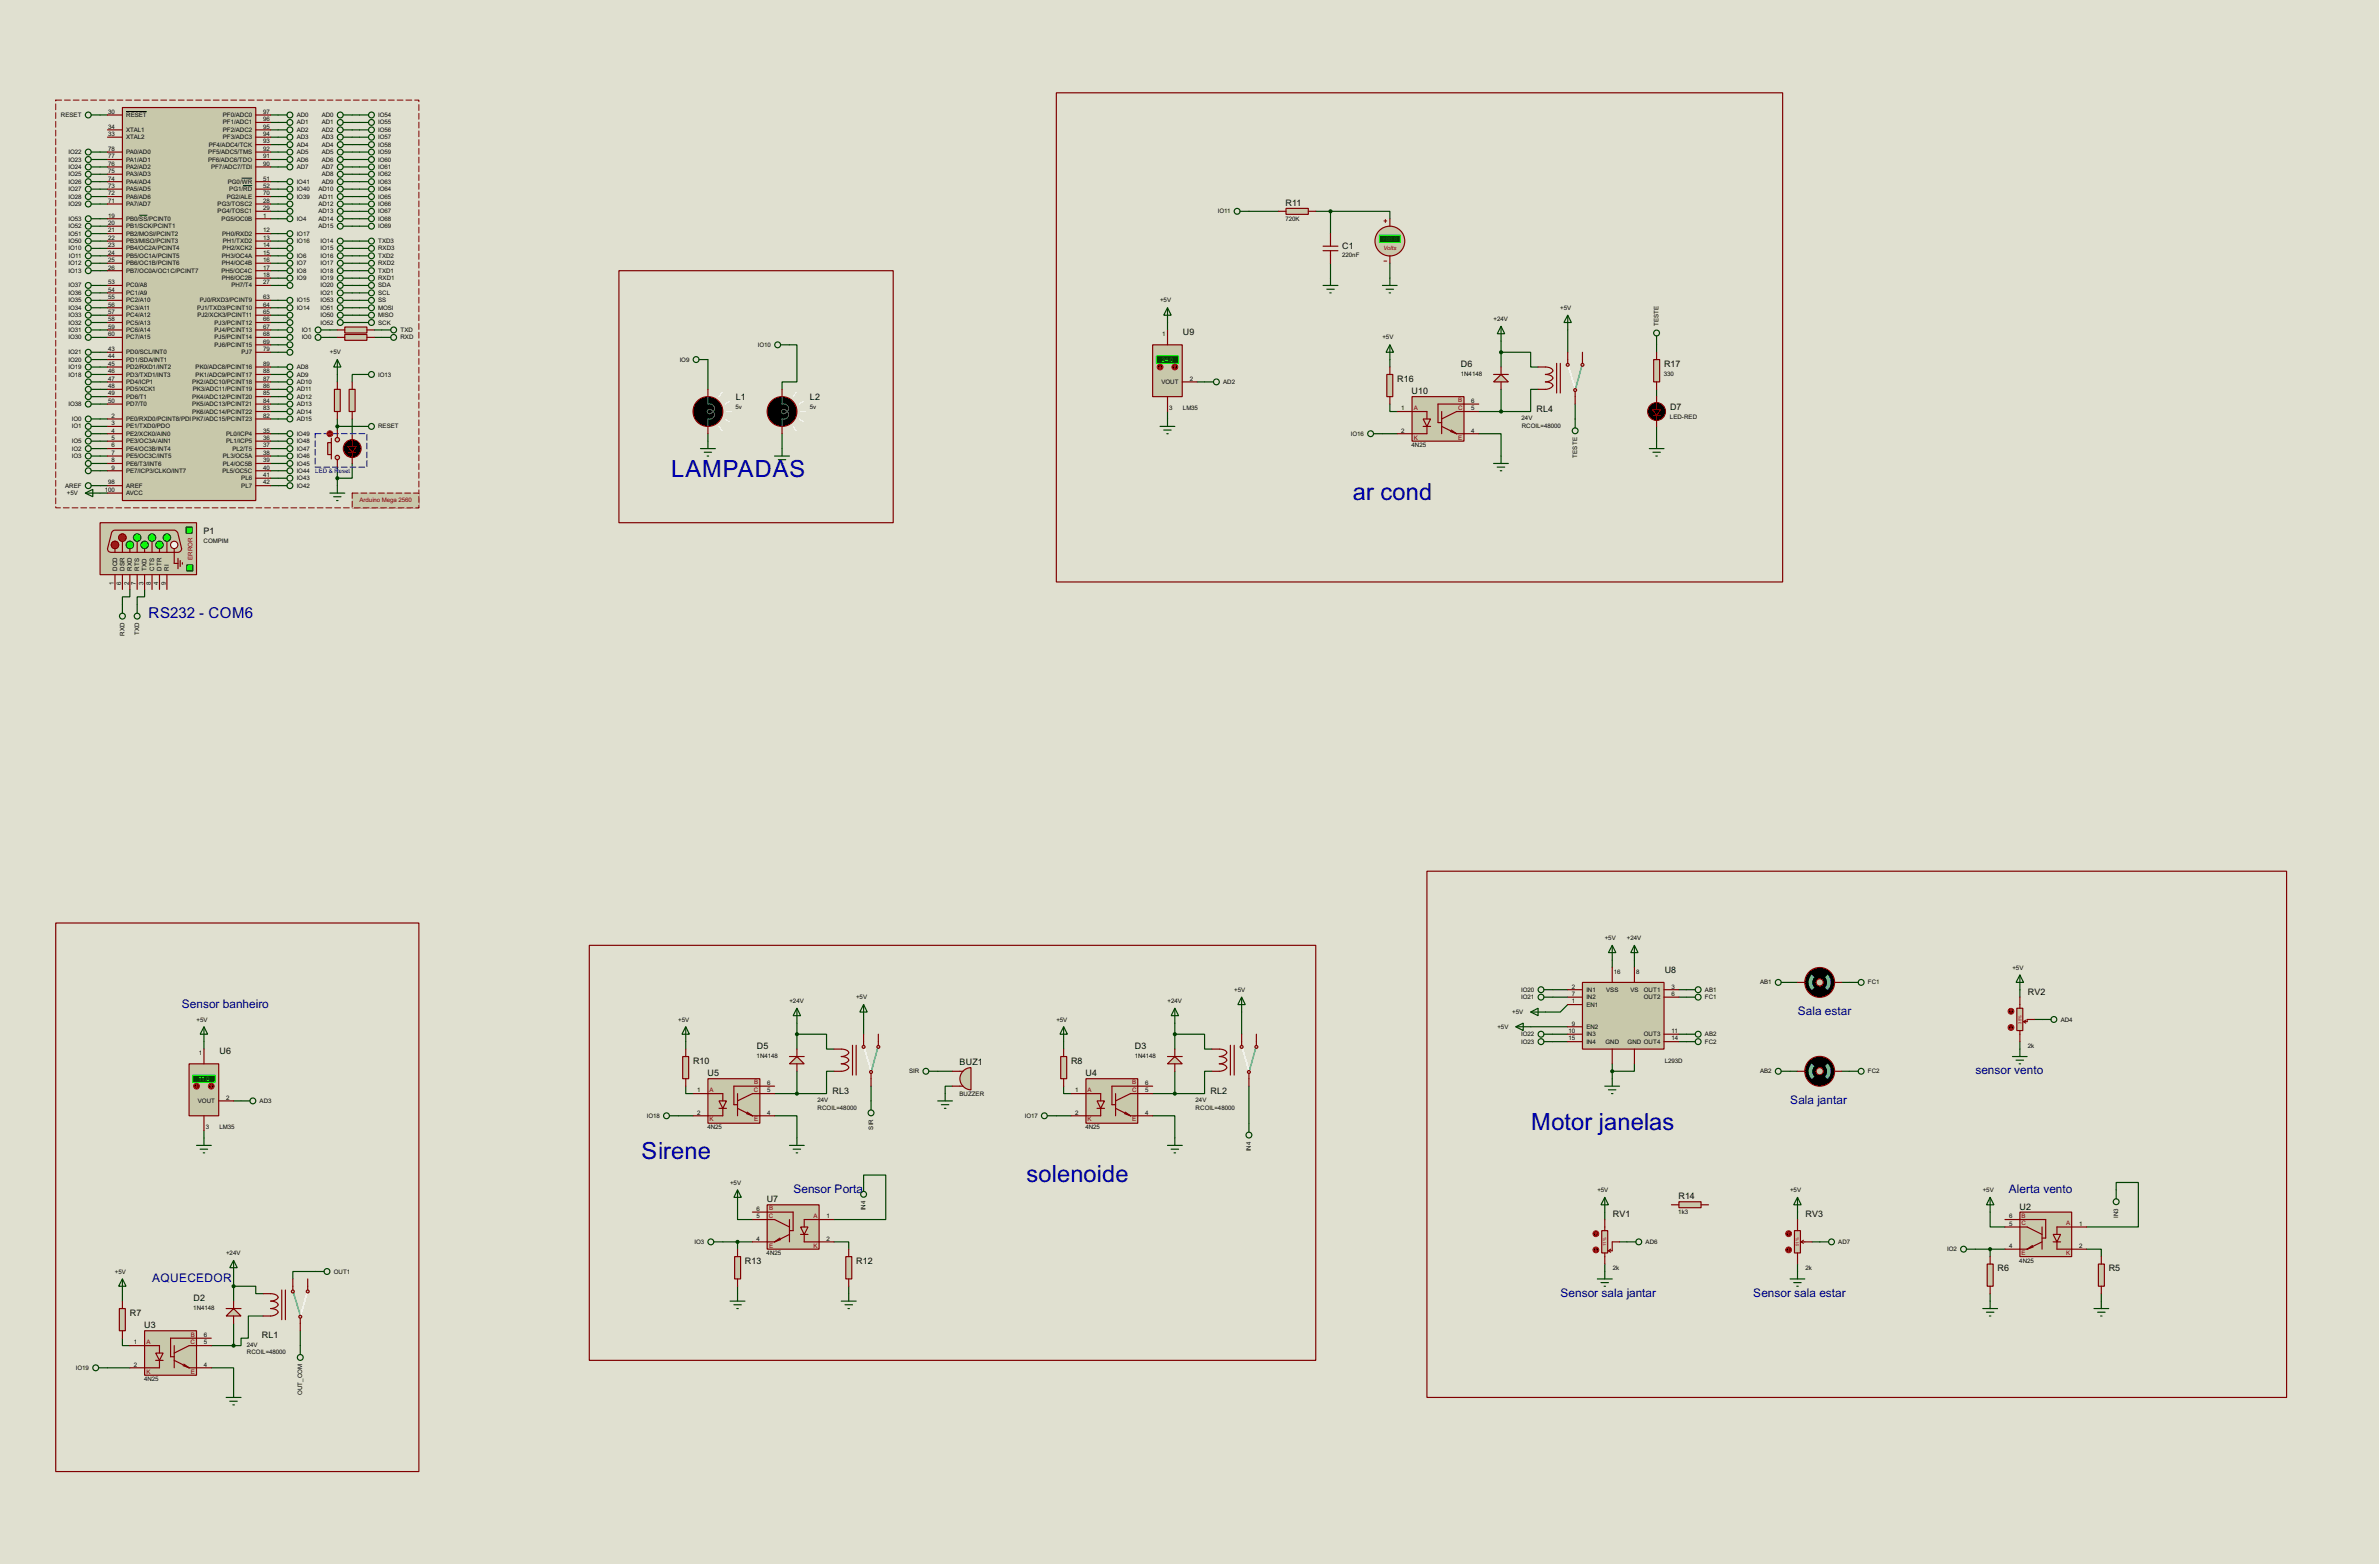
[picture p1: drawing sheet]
<svg xmlns="http://www.w3.org/2000/svg" width="815mm" height="536mm" viewBox="0 0 815 536" stroke-linecap="round" stroke-linejoin="round" font-family="sans-serif">
<defs><g id="words">
<g font-size="9.1" fill="#0000c0">
<text x="230" y="163.6">LAMPADAS</text>
<text x="463.6" y="171.2">ar cond</text>
<text x="524.7" y="387.1">Motor janelas</text>
<text x="219.9" y="397.2">Sirene</text>
<text x="351.8" y="404.9">solenoide</text>
</g>
<text font-size="5.8" fill="#0000c0" x="50.9" y="211.7">RS232 - COM6</text>
<g font-size="4.6" fill="#0000c0">
<text x="62.3" y="345.3">Sensor banheiro</text>
<text x="616.1" y="347.9">Sala estar</text>
<text x="677" y="368.2">sensor vento</text>
<text x="613.5" y="378.4">Sala jantar</text>
<text x="271.9" y="408.8">Sensor Porta</text>
<text x="688.4" y="408.8">Alerta vento</text>
<text x="52.2" y="439.3">AQUECEDOR</text>
<text x="534.8" y="444.4">Sensor sala jantar</text>
<text x="600.8" y="444.4">Sensor sala estar</text>
</g>
<g font-size="3.4">
<text x="440.6" y="70.6">R11</text>
<text x="460" y="85.2">C1</text>
<text x="405.4" y="114.8">U9</text>
<text x="500.7" y="125.7">D6</text>
<text x="570.3" y="125.7">R17</text>
<text x="478.8" y="130.8">R16</text>
<text x="252.2" y="137">L1</text>
<text x="277.6" y="137">L2</text>
<text x="483.8" y="135.1">U10</text>
<text x="526.6" y="141">RL4</text>
<text x="572.3" y="140.5">D7</text>
<text x="69.8" y="182.9">P1</text>
<text x="570.5" y="333.3">U8</text>
<text x="695" y="340.9">RV2</text>
<text x="259.4" y="359.5">D5</text>
<text x="388.9" y="359.5">D3</text>
<text x="75.2" y="361.2">U6</text>
<text x="237.5" y="364.6">R10</text>
<text x="328.8" y="365">BUZ1</text>
<text x="367.1" y="364.6">R8</text>
<text x="242.5" y="368.8">U5</text>
<text x="372" y="368.8">U4</text>
<text x="285.3" y="374.7">RL3</text>
<text x="414.8" y="374.7">RL2</text>
<text x="262.8" y="412">U7</text>
<text x="575.2" y="411">R14</text>
<text x="552.8" y="417.1">RV1</text>
<text x="618.8" y="417.1">RV3</text>
<text x="692.1" y="414.5">U2</text>
<text x="255.3" y="433.1">R13</text>
<text x="293.4" y="433.1">R12</text>
<text x="684.6" y="435.7">R6</text>
<text x="722.7" y="435.7">R5</text>
<text x="66.3" y="445.8">D2</text>
<text x="44.5" y="450.9">R7</text>
<text x="49.4" y="455.2">U3</text>
<text x="89.7" y="458.5">RL1</text>
</g>
<g font-size="2.4">
<text x="20.9" y="40.1">RESET</text>
<text x="37.1" y="39">30</text>
<text x="43.2" y="40.1">RESET</text>
<text x="76.4" y="40.1">PF0/ADC0</text>
<text x="90.2" y="41.6">96</text>
<text x="90.2" y="39">97</text>
<text x="101.7" y="40.1">AD0</text>
<text x="110.3" y="40.1">AD0</text>
<text x="129.6" y="40.1">IO54</text>
<text x="37.1" y="46.6">33</text>
<text x="37.1" y="44.1">34</text>
<text x="43.2" y="47.7">XTAL2</text>
<text x="43.2" y="45.2">XTAL1</text>
<text x="76.4" y="47.7">PF3/ADC3</text>
<text x="76.4" y="45.2">PF2/ADC2</text>
<text x="76.4" y="42.7">PF1/ADC1</text>
<text x="90.2" y="46.6">94</text>
<text x="90.2" y="44.1">95</text>
<text x="101.7" y="42.7">AD1</text>
<text x="101.7" y="45.2">AD2</text>
<text x="101.7" y="47.7">AD3</text>
<text x="110.3" y="42.7">AD1</text>
<text x="110.3" y="45.2">AD2</text>
<text x="110.3" y="47.7">AD3</text>
<text x="129.6" y="42.7">IO55</text>
<text x="129.6" y="45.2">IO56</text>
<text x="129.6" y="47.7">IO57</text>
<text x="23.5" y="52.8">IO22</text>
<text x="37.1" y="51.7">78</text>
<text x="43.2" y="52.8">PA0/AD0</text>
<text x="71.4" y="52.8">PF5/ADC5/TMS</text>
<text x="71.5" y="50.2">PF4/ADC4/TCK</text>
<text x="90.2" y="51.7">92</text>
<text x="90.2" y="49.2">93</text>
<text x="101.7" y="50.2">AD4</text>
<text x="101.7" y="52.8">AD5</text>
<text x="110.3" y="50.2">AD4</text>
<text x="110.3" y="52.8">AD5</text>
<text x="129.6" y="50.2">IO58</text>
<text x="129.6" y="52.8">IO59</text>
<text x="23.5" y="55.4">IO23</text>
<text x="23.5" y="57.9">IO24</text>
<text x="37.1" y="59.3">75</text>
<text x="37.1" y="56.8">76</text>
<text x="37.1" y="54.3">77</text>
<text x="43.2" y="57.9">PA2/AD2</text>
<text x="43.2" y="55.4">PA1/AD1</text>
<text x="71.3" y="55.4">PF6/ADC6/TDO</text>
<text x="72.4" y="57.9">PF7/ADC7/TDI</text>
<text x="90.2" y="56.8">90</text>
<text x="90.2" y="54.3">91</text>
<text x="101.7" y="55.4">AD6</text>
<text x="101.7" y="57.9">AD7</text>
<text x="110.3" y="55.4">AD6</text>
<text x="110.3" y="57.9">AD7</text>
<text x="129.6" y="55.4">IO60</text>
<text x="129.6" y="57.9">IO61</text>
<text x="23.5" y="60.4">IO25</text>
<text x="23.5" y="62.9">IO26</text>
<text x="23.5" y="65.5">IO27</text>
<text x="37.1" y="64.4">73</text>
<text x="37.1" y="61.9">74</text>
<text x="43.2" y="65.5">PA5/AD5</text>
<text x="43.2" y="62.9">PA4/AD4</text>
<text x="43.2" y="60.4">PA3/AD3</text>
<text x="78.1" y="62.9">PG0/WR</text>
<text x="78.6" y="65.5">PG1/RD</text>
<text x="90.2" y="61.9">51</text>
<text x="90.2" y="64.4">52</text>
<text x="101.7" y="62.9">IO41</text>
<text x="101.7" y="65.5">IO40</text>
<text x="109.1" y="65.5">AD10</text>
<text x="110.3" y="60.4">AD8</text>
<text x="110.3" y="62.9">AD9</text>
<text x="129.6" y="60.4">IO62</text>
<text x="129.6" y="62.9">IO63</text>
<text x="129.6" y="65.5">IO64</text>
<text x="23.5" y="70.6">IO29</text>
<text x="23.5" y="68.1">IO28</text>
<text x="37.1" y="69.5">71</text>
<text x="37.1" y="67">72</text>
<text x="43.2" y="70.6">PA7/AD7</text>
<text x="43.2" y="68.1">PA6/AD6</text>
<text x="74.6" y="70.6">PG3/TOSC2</text>
<text x="77.7" y="68.1">PG2/ALE</text>
<text x="90.2" y="69.5">28</text>
<text x="90.2" y="72">29</text>
<text x="90.2" y="67">70</text>
<text x="101.7" y="68.1">IO39</text>
<text x="109.1" y="70.6">AD12</text>
<text x="109.3" y="68.1">AD11</text>
<text x="129.6" y="68.1">IO65</text>
<text x="129.6" y="70.6">IO66</text>
<text x="23.5" y="75.6">IO53</text>
<text x="37.1" y="74.6">19</text>
<text x="37.1" y="77.1">20</text>
<text x="43.2" y="75.6">PB0/SS/PCINT0</text>
<text x="74.6" y="73.1">PG4/TOSC1</text>
<text x="75.9" y="75.6">PG5/OC0B</text>
<text x="90.2" y="74.6">1</text>
<text x="101.7" y="75.6">IO4</text>
<text x="109.1" y="73.1">AD13</text>
<text x="109.1" y="75.6">AD14</text>
<text x="129.6" y="73.1">IO67</text>
<text x="129.6" y="75.6">IO68</text>
<text x="417.3" y="73.1">IO11</text>
<text x="440.5" y="75.5">720K</text>
<text x="23.5" y="78.2">IO52</text>
<text x="23.5" y="80.8">IO51</text>
<text x="23.5" y="83.3">IO50</text>
<text x="37.1" y="79.7">21</text>
<text x="37.1" y="82.2">22</text>
<text x="43.2" y="78.2">PB1/SCK/PCINT1</text>
<text x="43.2" y="80.8">PB2/MOSI/PCINT2</text>
<text x="43.2" y="83.3">PB3/MISO/PCINT3</text>
<text x="76.1" y="80.8">PH0/RXD2</text>
<text x="76.3" y="83.3">PH1/TXD2</text>
<text x="90.2" y="79.7">12</text>
<text x="90.2" y="82.2">13</text>
<text x="101.7" y="80.8">IO17</text>
<text x="101.7" y="83.3">IO16</text>
<text x="109.1" y="78.2">AD15</text>
<text x="109.9" y="83.3">IO14</text>
<text x="129.6" y="78.2">IO69</text>
<text x="129.6" y="83.3">TXD3</text>
<text x="23.5" y="85.8">IO10</text>
<text x="23.6" y="88.3">IO11</text>
<text x="37.1" y="84.7">23</text>
<text x="37.1" y="87.3">24</text>
<text x="37.1" y="89.8">25</text>
<text x="43.2" y="85.8">PB4/OC2A/PCINT4</text>
<text x="43.2" y="88.3">PB5/OC1A/PCINT5</text>
<text x="76" y="88.3">PH3/OC4A</text>
<text x="76.3" y="85.8">PH2/XCK2</text>
<text x="90.2" y="84.7">14</text>
<text x="90.2" y="87.3">15</text>
<text x="90.2" y="89.8">16</text>
<text x="101.7" y="88.3">IO6</text>
<text x="109.9" y="85.8">IO15</text>
<text x="109.9" y="88.3">IO16</text>
<text x="129.6" y="85.8">RXD3</text>
<text x="129.6" y="88.3">TXD2</text>
<text x="460" y="88.1">220nF</text>
<text x="23.5" y="90.9">IO12</text>
<text x="23.5" y="93.5">IO13</text>
<text x="37.1" y="92.4">26</text>
<text x="43.2" y="90.9">PB6/OC1B/PCINT6</text>
<text x="43.2" y="93.5">PB7/OC0A/OC1C/PCINT7</text>
<text x="75.9" y="93.5">PH5/OC4C</text>
<text x="76" y="90.9">PH4/OC4B</text>
<text x="76" y="96">PH6/OC2B</text>
<text x="90.2" y="92.4">17</text>
<text x="90.2" y="94.9">18</text>
<text x="101.7" y="90.9">IO7</text>
<text x="101.7" y="93.5">IO8</text>
<text x="101.7" y="96">IO9</text>
<text x="109.9" y="90.9">IO17</text>
<text x="109.9" y="93.5">IO18</text>
<text x="109.9" y="96">IO19</text>
<text x="129.6" y="90.9">RXD2</text>
<text x="129.6" y="93.5">TXD1</text>
<text x="129.6" y="96">RXD1</text>
<text x="23.5" y="98.5">IO37</text>
<text x="23.5" y="101">IO36</text>
<text x="37.1" y="97.4">53</text>
<text x="37.1" y="100">54</text>
<text x="43.2" y="98.5">PC0/A8</text>
<text x="43.2" y="101">PC1/A9</text>
<text x="79.3" y="98.5">PH7/T4</text>
<text x="90.2" y="97.4">27</text>
<text x="109.9" y="98.5">IO20</text>
<text x="109.9" y="101">IO21</text>
<text x="129.6" y="98.5">SDA</text>
<text x="129.6" y="101">SCL</text>
<text x="23.5" y="103.6">IO35</text>
<text x="23.5" y="106.2">IO34</text>
<text x="37.1" y="102.5">55</text>
<text x="37.1" y="105.1">56</text>
<text x="37.1" y="107.6">57</text>
<text x="43.2" y="103.6">PC2/A10</text>
<text x="43.2" y="106.2">PC3/A11</text>
<text x="67.5" y="106.2">PJ1/TXD3/PCINT10</text>
<text x="68.5" y="103.6">PJ0/RXD3/PCINT9</text>
<text x="90.2" y="102.5">63</text>
<text x="90.2" y="105.1">64</text>
<text x="90.2" y="107.6">65</text>
<text x="101.7" y="103.6">IO15</text>
<text x="101.7" y="106.2">IO14</text>
<text x="109.9" y="103.6">IO53</text>
<text x="109.9" y="106.2">IO51</text>
<text x="129.6" y="103.6">SS</text>
<text x="129.6" y="106.2">MOSI</text>
<text x="397.6" y="103.6">+5V</text>
<text x="534.7" y="106.2">+5V</text>
<text x="23.5" y="108.7">IO33</text>
<text x="23.5" y="111.2">IO32</text>
<text x="23.5" y="113.7">IO31</text>
<text x="37.1" y="110.1">58</text>
<text x="37.1" y="112.7">59</text>
<text x="43.2" y="108.7">PC4/A12</text>
<text x="43.2" y="111.2">PC5/A13</text>
<text x="43.2" y="113.7">PC6/A14</text>
<text x="67.6" y="108.7">PJ2/XCK3/PCINT11</text>
<text x="73.5" y="111.2">PJ3/PCINT12</text>
<text x="73.5" y="113.7">PJ4/PCINT13</text>
<text x="90.2" y="110.1">66</text>
<text x="90.2" y="112.7">67</text>
<text x="103.4" y="113.7">IO1</text>
<text x="109.9" y="108.7">IO50</text>
<text x="109.9" y="111.2">IO52</text>
<text x="129.6" y="108.7">MISO</text>
<text x="129.6" y="111.2">SCK</text>
<text x="137.2" y="113.7">TXD</text>
<text x="511.9" y="110">+24V</text>
<text x="568.4" y="111.8" transform="rotate(-90 568.4 111.8)">TESTE</text>
<text x="23.5" y="116.3">IO30</text>
<text x="37.1" y="115.2">60</text>
<text x="43.2" y="116.3">PC7/A15</text>
<text x="73.5" y="116.3">PJ5/PCINT14</text>
<text x="73.5" y="118.9">PJ6/PCINT15</text>
<text x="90.2" y="115.2">68</text>
<text x="90.2" y="117.8">69</text>
<text x="103.4" y="116.3">IO0</text>
<text x="137.2" y="116.3">RXD</text>
<text x="259.7" y="118.9">IO10</text>
<text x="398.3" y="115.2">1</text>
<text x="473.8" y="116.3">+5V</text>
<text x="23.5" y="121.4">IO21</text>
<text x="23.5" y="123.9">IO20</text>
<text x="37.1" y="120.3">43</text>
<text x="37.1" y="122.8">44</text>
<text x="37.1" y="125.4">45</text>
<text x="43.2" y="121.4">PD0/SCL/INT0</text>
<text x="43.2" y="123.9">PD1/SDA/INT1</text>
<text x="82.8" y="121.4">PJ7</text>
<text x="90.2" y="120.3">79</text>
<text x="90.2" y="125.4">89</text>
<text x="113.1" y="121.4">+5V</text>
<text x="232.9" y="123.9">IO9</text>
<text x="23.5" y="126.4">IO19</text>
<text x="23.5" y="129">IO18</text>
<text x="37.1" y="127.9">46</text>
<text x="37.1" y="130.5">47</text>
<text x="43.2" y="126.4">PD2/RXD1/INT2</text>
<text x="43.2" y="129">PD3/TXD1/INT3</text>
<text x="43.2" y="131.6">PD4/ICP1</text>
<text x="65.9" y="131.6">PK2/ADC10/PCINT18</text>
<text x="67" y="129">PK1/ADC9/PCINT17</text>
<text x="67" y="126.4">PK0/ADC8/PCINT16</text>
<text x="90.2" y="130.5">87</text>
<text x="90.2" y="127.9">88</text>
<text x="101.7" y="126.4">AD8</text>
<text x="101.7" y="129">AD9</text>
<text x="101.7" y="131.6">AD10</text>
<text x="129.6" y="129">IO13</text>
<text x="398" y="131.6">VOUT</text>
<text x="407.7" y="130.5">2</text>
<text x="419.2" y="131.6">AD2</text>
<text x="500.6" y="128.8">1N4148</text>
<text x="570.2" y="128.8">330</text>
<text x="37.1" y="133">48</text>
<text x="37.1" y="135.5">49</text>
<text x="43.2" y="134.1">PD5/XCK1</text>
<text x="43.2" y="136.6">PD6/T1</text>
<text x="65.9" y="136.6">PK4/ADC12/PCINT20</text>
<text x="66" y="134.1">PK3/ADC11/PCINT19</text>
<text x="90.2" y="135.5">85</text>
<text x="90.2" y="133">86</text>
<text x="101.7" y="134.1">AD11</text>
<text x="101.7" y="136.6">AD12</text>
<text x="23.5" y="139.1">IO38</text>
<text x="37.1" y="138.1">50</text>
<text x="38.3" y="143.2">2</text>
<text x="43.2" y="139.1">PD7/T0</text>
<text x="65.9" y="141.7">PK6/ADC14/PCINT22</text>
<text x="65.9" y="139.1">PK5/ADC13/PCINT21</text>
<text x="90.2" y="143.2">82</text>
<text x="90.2" y="140.6">83</text>
<text x="90.2" y="138.1">84</text>
<text x="101.7" y="139.1">AD13</text>
<text x="101.7" y="141.7">AD14</text>
<text x="252.1" y="140">5v</text>
<text x="277.5" y="140">5v</text>
<text x="400.7" y="140.4">3</text>
<text x="405.4" y="140.5">LM35</text>
<text x="480.2" y="140.6">1</text>
<text x="504.2" y="140.6">5</text>
<text x="504.2" y="138.1">6</text>
<text x="521.5" y="143.9">24V</text>
<text x="572.3" y="143.4">LED-RED</text>
<text x="24.6" y="144.3">IO0</text>
<text x="24.6" y="146.8">IO1</text>
<text x="38.3" y="145.7">3</text>
<text x="38.3" y="148.2">4</text>
<text x="43.2" y="144.3">PE0/RXD0/PCINT8/PDIPK7/ADC15/PCINT23</text>
<text x="43.2" y="146.8">PE1/TXD0/PDO</text>
<text x="43.2" y="149.3">PE2/XCK0/AIN0</text>
<text x="77.5" y="149.3">PL0/ICP4</text>
<text x="90.2" y="148.2">35</text>
<text x="101.7" y="144.3">AD15</text>
<text x="101.7" y="149.3">IO49</text>
<text x="129.6" y="146.8">RESET</text>
<text x="462.9" y="149.3">IO16</text>
<text x="480.2" y="148.2">2</text>
<text x="504.2" y="148.2">4</text>
<text x="521.5" y="146.5">RCOIL=48000</text>
<text x="24.6" y="151.8">IO5</text>
<text x="24.6" y="154.4">IO2</text>
<text x="38.3" y="150.8">5</text>
<text x="38.3" y="153.3">6</text>
<text x="38.3" y="155.9">7</text>
<text x="43.2" y="151.8">PE3/OC3A/AIN1</text>
<text x="43.2" y="154.4">PE4/OC3B/INT4</text>
<text x="77.5" y="151.8">PL1/ICP5</text>
<text x="79.6" y="154.4">PL2/T5</text>
<text x="90.2" y="150.8">36</text>
<text x="90.2" y="153.3">37</text>
<text x="90.2" y="155.9">38</text>
<text x="101.7" y="151.8">IO48</text>
<text x="101.7" y="154.4">IO47</text>
<text x="483.7" y="153.2">4N25</text>
<text x="24.6" y="157">IO3</text>
<text x="38.3" y="158.4">8</text>
<text x="38.3" y="160.9">9</text>
<text x="43.2" y="157">PE5/OC3C/INT5</text>
<text x="43.2" y="159.5">PE6/T3/INT6</text>
<text x="76.4" y="157">PL3/OC5A</text>
<text x="76.4" y="159.5">PL4/OC5B</text>
<text x="90.2" y="158.4">39</text>
<text x="90.2" y="160.9">40</text>
<text x="101.7" y="157">IO46</text>
<text x="101.7" y="159.5">IO45</text>
<text x="540.5" y="156.8" transform="rotate(-90 540.5 156.8)">TESTE</text>
<text x="22.3" y="167.1">AREF</text>
<text x="37.1" y="166">98</text>
<text x="43.2" y="162">PE7/ICP3/CLKO/INT7</text>
<text x="43.2" y="167.1">AREF</text>
<text x="76.2" y="162">PL5/OC5C</text>
<text x="82.7" y="164.5">PL6</text>
<text x="82.7" y="167.1">PL7</text>
<text x="90.2" y="163.5">41</text>
<text x="90.2" y="166">42</text>
<text x="101.7" y="162">IO44</text>
<text x="101.7" y="164.5">IO43</text>
<text x="101.7" y="167.1">IO42</text>
<text x="23" y="169.7">+5V</text>
<text x="36" y="168.6">100</text>
<text x="43.2" y="169.7">AVCC</text>
<text x="69.7" y="185.9">COMPIM</text>
<text x="40.1" y="195.6" transform="rotate(-90 40.1 195.6)">DCD</text>
<text x="42.7" y="195.6" transform="rotate(-90 42.7 195.6)">DSR</text>
<text x="45.2" y="195.6" transform="rotate(-90 45.2 195.6)">RXD</text>
<text x="47.7" y="195.6" transform="rotate(-90 47.7 195.6)">RTS</text>
<text x="50.3" y="195.6" transform="rotate(-90 50.3 195.6)">TXD</text>
<text x="52.8" y="195.6" transform="rotate(-90 52.8 195.6)">CTS</text>
<text x="55.4" y="195.6" transform="rotate(-90 55.4 195.6)">DTR</text>
<text x="57.9" y="195.6" transform="rotate(-90 57.9 195.6)">RI</text>
<text x="39" y="200.6" transform="rotate(-90 39 200.6)">1</text>
<text x="41.6" y="200.6" transform="rotate(-90 41.6 200.6)">6</text>
<text x="44.1" y="200.6" transform="rotate(-90 44.1 200.6)">2</text>
<text x="46.6" y="200.6" transform="rotate(-90 46.6 200.6)">7</text>
<text x="49.2" y="200.5" transform="rotate(-90 49.2 200.5)">3</text>
<text x="51.7" y="200.6" transform="rotate(-90 51.7 200.6)">8</text>
<text x="54.3" y="200.6" transform="rotate(-90 54.3 200.6)">4</text>
<text x="56.8" y="200.6" transform="rotate(-90 56.8 200.6)">9</text>
<text x="42.7" y="217.9" transform="rotate(-90 42.7 217.9)">RXD</text>
<text x="47.7" y="217.7" transform="rotate(-90 47.7 217.7)">TXD</text>
<text x="550" y="322.1">+5V</text>
<text x="557.6" y="322.1">+24V</text>
<text x="553.1" y="333.7">16</text>
<text x="560.8" y="333.7">8</text>
<text x="689.7" y="332.2">+5V</text>
<text x="423" y="339.8">+5V</text>
<text x="521.3" y="339.8">IO20</text>
<text x="538.7" y="338.7">2</text>
<text x="538.7" y="341.3">7</text>
<text x="543.6" y="339.8">IN1</text>
<text x="550.4" y="339.8">VSS</text>
<text x="558.7" y="339.8">VS</text>
<text x="563.3" y="339.8">OUT1</text>
<text x="572.8" y="338.7">3</text>
<text x="572.8" y="341.3">6</text>
<text x="584.3" y="339.8">AB1</text>
<text x="603.2" y="337.3">AB1</text>
<text x="640.1" y="337.3">FC1</text>
<text x="270.6" y="343.7">+24V</text>
<text x="293.4" y="342.4">+5V</text>
<text x="400.1" y="343.7">+24V</text>
<text x="518.3" y="347.5">+5V</text>
<text x="521.3" y="342.4">IO21</text>
<text x="538.7" y="343.8">1</text>
<text x="543.6" y="342.4">IN2</text>
<text x="543.6" y="344.9">EN1</text>
<text x="563.3" y="342.4">OUT2</text>
<text x="584.3" y="342.4">FC1</text>
<text x="67.4" y="350">+5V</text>
<text x="232.5" y="350">+5V</text>
<text x="362" y="350">+5V</text>
<text x="513.2" y="352.5">+5V</text>
<text x="537.5" y="354">10</text>
<text x="538.7" y="351.4">9</text>
<text x="543.6" y="352.5">EN2</text>
<text x="572.8" y="354">11</text>
<text x="706.2" y="350">AD4</text>
<text x="521.3" y="355.1">IO22</text>
<text x="521.3" y="357.6">IO23</text>
<text x="537.5" y="356.5">15</text>
<text x="543.6" y="355.1">IN3</text>
<text x="543.6" y="357.6">IN4</text>
<text x="550.2" y="357.8">GND</text>
<text x="557.8" y="357.8">GND OUT4</text>
<text x="563.3" y="355.1">OUT3</text>
<text x="572.8" y="356.5">14</text>
<text x="584.3" y="357.6">FC2</text>
<text x="584.3" y="355.1">AB2</text>
<text x="694.9" y="359">2k</text>
<text x="68.1" y="361.6">1</text>
<text x="259.3" y="362.4">1N4148</text>
<text x="388.9" y="362.4">1N4148</text>
<text x="570.5" y="364.1">L293D</text>
<text x="262.9" y="371.8">6</text>
<text x="311.5" y="367.8">SIR</text>
<text x="392.5" y="371.8">6</text>
<text x="603.2" y="367.8">AB2</text>
<text x="640.1" y="367.8">FC2</text>
<text x="67.8" y="377.9">VOUT</text>
<text x="77.5" y="376.8">2</text>
<text x="89" y="377.9">AD3</text>
<text x="238.9" y="374.3">1</text>
<text x="262.9" y="374.3">5</text>
<text x="280.2" y="377.7">24V</text>
<text x="328.8" y="375.5">BUZZER</text>
<text x="368.5" y="374.3">1</text>
<text x="392.5" y="374.3">5</text>
<text x="409.7" y="377.7">24V</text>
<text x="221.6" y="383">IO18</text>
<text x="238.9" y="381.9">2</text>
<text x="262.9" y="381.9">4</text>
<text x="280.2" y="380.2">RCOIL=48000</text>
<text x="351.2" y="383">IO17</text>
<text x="368.5" y="381.9">2</text>
<text x="392.5" y="381.9">4</text>
<text x="409.7" y="380.2">RCOIL=48000</text>
<text x="70.5" y="386.8">3</text>
<text x="75.2" y="387">LM35</text>
<text x="242.4" y="387">4N25</text>
<text x="299.2" y="387" transform="rotate(-90 299.2 387)">SIR</text>
<text x="372" y="387">4N25</text>
<text x="428.7" y="394.4" transform="rotate(-90 428.7 394.4)">IN4</text>
<text x="250.2" y="405.9">+5V</text>
<text x="547.4" y="408.4">+5V</text>
<text x="613.5" y="408.4">+5V</text>
<text x="679.5" y="408.4">+5V</text>
<text x="259.3" y="417.5">5</text>
<text x="259.3" y="414.9">6</text>
<text x="283.3" y="417.5">1</text>
<text x="296.7" y="414.7" transform="rotate(-90 296.7 414.7)">IN4</text>
<text x="575.2" y="415.9">1k3</text>
<text x="688.5" y="417.5">6</text>
<text x="725.9" y="417.3" transform="rotate(-90 725.9 417.3)">IN3</text>
<text x="259.3" y="425.1">4</text>
<text x="283.3" y="425.1">2</text>
<text x="688.5" y="420">5</text>
<text x="712.5" y="420">1</text>
<text x="77.5" y="430">+24V</text>
<text x="238" y="426.2">IO3</text>
<text x="262.7" y="430.1">4N25</text>
<text x="563.9" y="426.2">AD6</text>
<text x="630" y="426.2">AD7</text>
<text x="667.3" y="428.7">IO2</text>
<text x="688.5" y="427.6">4</text>
<text x="712.5" y="427.6">2</text>
<text x="39.4" y="436.4">+5V</text>
<text x="114.4" y="436.4">OUT1</text>
<text x="552.7" y="435.2">2k</text>
<text x="618.7" y="435.2">2k</text>
<text x="692" y="432.7">4N25</text>
<text x="66.3" y="448.8">1N4148</text>
<text x="45.9" y="460.7">1</text>
<text x="69.9" y="460.7">5</text>
<text x="69.9" y="458.1">6</text>
<text x="84.6" y="461.5">24V</text>
<text x="84.6" y="464">RCOIL=48000</text>
<text x="26" y="469.4">IO19</text>
<text x="45.9" y="468.3">2</text>
<text x="49.4" y="473.3">4N25</text>
<text x="69.9" y="468.3">4</text>
<text x="103.6" y="478" transform="rotate(-90 103.6 478)">OUT_COM</text>
</g>
<text font-size="2.4" fill="#008000" x="473.7" y="82.5">+88.8</text>
<g font-size="2.4" fill="#0f0">
<text x="398.1" y="123.9">24.0</text>
<text x="68" y="370.3">11.0</text>
</g>
<g font-size="2.4" fill="#800000">
<text x="499.7" y="137.9">B</text>
<text x="484.5" y="140.4">A</text>
<text x="499.7" y="140.4">C</text>
<text x="484.5" y="150.6">K</text>
<text x="499.7" y="150.6">E</text>
<text x="123.2" y="172.1">Arduino Mega 2560</text>
<text x="66" y="191.8" transform="rotate(-90 66 191.8)">ERROR</text>
<text x="258.4" y="371.6">B</text>
<text x="388" y="371.6">B</text>
<text x="243.2" y="374.1">A</text>
<text x="258.4" y="374.1">C</text>
<text x="372.7" y="374.1">A</text>
<text x="387.9" y="374.1">C</text>
<text x="243.2" y="384.3">K</text>
<text x="258.4" y="384.3">E</text>
<text x="372.7" y="384.3">K</text>
<text x="388" y="384.3">E</text>
<text x="263.5" y="417.3">C</text>
<text x="263.5" y="414.8">B</text>
<text x="278.8" y="417.3">A</text>
<text x="692.7" y="419.9">C</text>
<text x="692.8" y="417.3">B</text>
<text x="708" y="419.9">A</text>
<text x="263.5" y="427.5">E</text>
<text x="278.8" y="427.5">K</text>
<text x="692.8" y="430">E</text>
<text x="708" y="430">K</text>
<text x="50.2" y="460.5">A</text>
<text x="65.3" y="460.5">C</text>
<text x="65.4" y="458">B</text>
<text x="50.2" y="470.7">K</text>
<text x="65.4" y="470.7">E</text>
</g>
<g font-size="2.4" fill="#0000c0">
<text x="108" y="162">LED &amp; R</text>
<text x="116.2" y="162">eset</text>
</g>
<text font-size="2.3" fill="#800000" x="474.1" y="85.5">Volts</text>
<g font-size="1.6" fill="#c00000">
<text x="692.7" y="350.7" transform="rotate(-90 692.7 350.7)">35%</text>
<text x="550.4" y="426.9" transform="rotate(-90 550.4 426.9)">11%</text>
<text x="616.5" y="426.9" transform="rotate(-90 616.5 426.9)">51%</text>
</g>
</g></defs>
<path d="M0 0h815.3v535.9h-815.3z" fill="#e0e0d0"/>
<g fill="none" stroke="#004000" stroke-width=".4">
<path d="M34.3 39.4h2.6M92.8 39.4h2.5M120.7 39.4h2.5M34.3 52.1h2.6M34.3 54.7h2.6M34.3 57.2h2.6M34.3 59.7h2.6M92.8 52.1h2.5M92.8 54.7h2.5M92.8 57.2h2.5M92.8 42h2.5M92.8 44.5h2.5"/>
<path d="M92.8 47h2.5M92.8 49.6h2.5M120.7 52.1h2.5M120.7 54.7h2.5M120.7 57.2h2.5M120.7 59.7h2.5M120.7 42h2.5M120.7 44.5h2.5M120.7 47h2.5M120.7 49.6h2.5M34.3 62.3h2.6M34.3 64.8h2.6"/>
<path d="M34.3 69.9h2.6M34.3 67.4h2.6M34.3 75h2.6M34.3 77.5h2.6M92.8 62.3h2.5M92.8 64.8h2.5M92.8 69.9h2.5M92.8 67.4h2.5M92.8 75h2.5M92.8 72.4h2.5M120.7 62.3h2.5M120.7 64.8h2.5"/>
<path d="M120.7 69.9h2.5M120.7 67.4h2.5M120.7 75h2.5M120.7 77.5h2.5M120.7 72.4h2.5M428 72.4h10.2M450.9 72.4h5.1M456 72.4h20.3v2.6M456 72.4v7.7M34.3 80.1h2.6M34.3 82.6h2.6M34.3 85.1h2.6"/>
<path d="M34.3 87.7h2.6M34.3 90.2h2.6M34.3 92.8h2.6M34.3 97.8h2.6M92.8 80.1h2.5M92.8 82.6h2.5M92.8 85.1h2.5M92.8 87.7h2.5M92.8 90.2h2.5M92.8 92.8h2.5M92.8 97.8h2.5M92.8 95.3h2.5"/>
<path d="M120.7 82.6h2.5M120.7 85.1h2.5M120.7 87.7h2.5M120.7 90.2h2.5M120.7 92.8h2.5M120.7 97.8h2.5M120.7 95.3h2.5M456 90.2v5.1M476.3 90.2v5.1M34.3 115.6h2.6M34.3 113.1h2.6M34.3 100.4h2.6"/>
<path d="M34.3 102.9h2.6M34.3 105.5h2.6M34.3 108h2.6M34.3 110.5h2.6M92.8 115.6h2.5M92.8 113.1h2.5M92.8 102.9h2.5M92.8 105.5h2.5M92.8 108h2.5M92.8 110.5h2.5M92.8 118.2h2.5M113.1 115.6h2.5"/>
<path d="M113.1 113.1h2.5M120.7 100.4h2.5M120.7 102.9h2.5M120.7 105.5h2.5M120.7 108h2.5M120.7 110.5h2.5M128.3 115.6h2.6M128.3 113.1h2.6M270.6 118.2h2.5v12.7h-5.1v2.5M400.1 110.5v2.6M514.4 116.9v8.9M537.3 113.1v7.6"/>
<path d="M567.7 118.2v2.5M34.3 120.7h2.6M34.3 123.2h2.6M34.3 125.8h2.6M34.3 128.3h2.6M34.3 130.9h2.6M34.3 133.4h2.6M34.3 135.9h2.6M34.3 138.5h2.6M92.8 120.7h2.5M92.8 125.8h2.5M92.8 128.3h2.5"/>
<path d="M92.8 130.9h2.5M92.8 133.4h2.5M92.8 135.9h2.5M92.8 138.5h2.5M115.6 128.3v2.6M123.2 128.3h-2.5v2.6M242.6 123.2v10.2M410.3 130.9h2.5M476.3 138.5v2.5h2.5M476.3 123.2v2.6M514.4 120.7h10.2v5.1h2.5M514.4 133.4v7.6"/>
<path d="M527.1 133.4h-2.5v7.6h-10.2M539.8 138.5v5.1M567.7 133.4v2.5M34.3 143.6h2.6M34.3 146.1h2.6M34.3 148.6h2.6M34.3 151.2h2.6M34.3 153.7h2.6M34.3 156.3h2.6M34.3 158.8h2.6M92.8 143.6h2.5M92.8 148.6h2.5"/>
<path d="M92.8 151.2h2.5M92.8 153.7h2.5M92.8 156.3h2.5M92.8 158.8h2.5M92.8 141h2.5M115.6 146.1h7.6M115.6 143.6v3.8M120.7 158.8v5.1h-5.1M120.7 143.6v5M242.6 148.6v2.6M268 148.6v5.1M400.1 141v2.6"/>
<path d="M473.8 148.6h5M506.8 148.6h7.6v7.7M506.8 141h7.6M567.7 146.1v5.1M34.3 161.3h2.6M34.3 166.4h2.6M34.3 169h2.6M92.8 161.3h2.5M92.8 166.4h2.5M92.8 163.9h2.5M115.6 160.1v6.3M44.5 202v2.5h-2.5v2.6"/>
<path d="M49.6 202v2.5h-2.6v2.6M532.2 339.1h5.1M552.5 329v2.5M560.1 329v2.5M575.4 339.1h2.5M613.5 336.6h2.5M631.2 336.6h2.6M692.2 339.1v2.6M69.9 356.9v2.6M235 356.9v2.6M273.1 354.4h10.2v5.1h2.5M273.1 350.6v8.9"/>
<path d="M296 349.3v5.1M364.5 356.9v2.6M402.6 354.4h10.2v5.1h2.5M402.6 350.6v8.9M425.5 346.8v7.6M524.6 351.8h12.7M532.2 341.7h5.1M532.2 354.4h5.1M532.2 356.9h5.1M537.3 344.2l-2.6 2.6h-5.1M575.4 341.7h2.5M575.4 354.4h2.5"/>
<path d="M575.4 356.9h2.5M692.2 356.9v2.6M697.3 349.3h2.5M80.1 377.2h2.5M235 372.2v2.5h2.5M265.5 374.7h7.6M273.1 367.1v7.6M285.8 367.1h-2.5v7.6h-10.2M298.5 372.2v5M321.4 367.1h5M326.4 372.2h-2.5v2.5M364.5 372.2v2.5h2.6"/>
<path d="M395 374.7h7.6M402.6 367.1v7.6M415.3 367.1h-2.5v7.6h-10.2M428 372.2v12.7M552.5 364.5v5.1M560.1 364.5v2.6h-7.6M613.5 367.1h2.5M631.2 367.1h2.6M69.9 387.4v2.5M232.5 382.3h5M265.5 382.3h7.6v7.6M362 382.3h5.1"/>
<path d="M395 382.3h7.6v7.6M252.8 412.8v5.1h5.1M296 405.2v-2.6h7.6v15.3h-17.8M550 415.3v2.6M616 415.3v2.6M682 415.3v5.1h5.1M725.2 407.7v-2.5h7.6v15.2h-17.7M80.1 436.9v8.9M108 435.7h-7.6v2.5M247.7 425.5h10.2M252.8 425.5v2.5M285.8 425.5h5.1v2.5"/>
<path d="M550 433.1v2.6M555 425.5h2.6M616 433.1v2.6M621.1 425.5h2.5M677 428h10.1M682 428v2.6M715.1 428h5v2.6M42 458.5v2.6h2.5M42 443.3v2.5M80.1 440.7h7.6v2.6h2.5M80.1 453.4v7.7M90.2 450.9h-5.1v7.6h-2.5v2.6h-2.5"/>
<path d="M102.9 456v5.1M252.8 440.7v2.6M290.9 440.7v2.6M682 443.3v2.5M720.1 443.3v2.5M36.9 468.7h7.6M72.4 468.7h7.7v7.6M72.4 461.1h7.7"/>
</g>
<path d="M118.2 114.6h7.6v2h-7.6z" fill="#c8c8aa" stroke="#800000" stroke-width=".4"/>
<path d="M115.6 115.6h2.6M125.8 115.6h2.5" fill="none" stroke="#800000" stroke-width=".4"/>
<path d="M118.2 112.1h7.6v2h-7.6z" fill="#c8c8aa" stroke="#800000" stroke-width=".4"/>
<path d="M115.6 113.1h2.6M125.8 113.1h2.5" fill="none" stroke="#800000" stroke-width=".4"/>
<g fill="none" stroke="#004000" stroke-width=".4">
<path d="M110 115.6h3.1M110 113.1h3.1M130.9 115.6h3M130.9 113.1h3"/>
<circle cx="109" cy="115.6" r="1"/>
<circle cx="109" cy="113.1" r="1"/>
<circle cx="134.9" cy="113.1" r="1"/>
<circle cx="134.9" cy="115.6" r="1"/>
</g>
<path d="M19.1 34.3h124.5v139.7h-124.5z" fill="none" stroke="#e0e0d0" stroke-width=".34"/>
<path d="M19.1 34.3h124.5v139.7h-124.5z" fill="none" stroke="#800000" stroke-width=".34" stroke-dasharray="2 1"/>
<g fill="#c8c8aa">
<path d="M120.7 169h22.9v5h-22.9z" fill-rule="evenodd"/>
<path d="M120.7 169h22.9v5h-22.9z" fill-rule="evenodd"/>
</g>
<path d="M120.7 169h22.9v5h-22.9z" fill="none" stroke="#c8c8aa" stroke-width=".34"/>
<path d="M120.7 169h22.9v5h-22.9z" fill="none" stroke="#800000" stroke-width=".34" stroke-dasharray="2 1"/>
<path d="M42 36.9h45.7v134.6h-45.7z" fill="#c8c8aa" stroke="#800000" stroke-width=".4"/>
<g fill="none" stroke="#800000" stroke-width=".4">
<path d="M36.9 39.4h5.1M87.7 39.4h5.1M36.9 47h5.1M36.9 44.5h5.1M36.9 59.7h5.1M36.9 57.2h5.1M36.9 54.7h5.1M36.9 52.1h5.1M87.7 47h5.1M87.7 44.5h5.1M87.7 57.2h5.1M87.7 54.7h5.1"/>
<path d="M87.7 52.1h5.1M87.7 49.6h5.1M87.7 42h5.1M36.9 75h5.1M36.9 77.5h5.1M36.9 69.9h5.1M36.9 62.3h5.1M36.9 64.8h5.1M36.9 67.4h5.1M87.7 75h5.1M87.7 69.9h5.1M87.7 72.4h5.1"/>
<path d="M87.7 62.3h5.1M87.7 64.8h5.1M87.7 67.4h5.1M36.9 80.1h5.1M36.9 82.6h5.1M36.9 85.1h5.1M36.9 87.7h5.1M36.9 90.2h5.1M36.9 92.8h5.1M36.9 97.8h5.1M87.7 80.1h5.1M87.7 82.6h5.1"/>
<path d="M87.7 85.1h5.1M87.7 87.7h5.1M87.7 90.2h5.1M87.7 92.8h5.1M87.7 95.3h5.1M87.7 97.8h5.1M36.9 100.4h5.1M36.9 102.9h5.1M36.9 105.5h5.1M36.9 108h5.1M36.9 110.5h5.1M36.9 113.1h5.1"/>
<path d="M36.9 115.6h5.1M87.7 102.9h5.1M87.7 105.5h5.1M87.7 108h5.1M87.7 110.5h5.1M87.7 113.1h5.1M87.7 115.6h5.1M87.7 118.2h5.1M36.9 120.7h5.1M36.9 123.2h5.1M36.9 125.8h5.1M36.9 128.3h5.1"/>
<path d="M36.9 130.9h5.1M36.9 133.4h5.1M36.9 135.9h5.1M36.9 138.5h5.1M87.7 120.7h5.1M87.7 125.8h5.1M87.7 128.3h5.1M87.7 130.9h5.1M87.7 133.4h5.1M87.7 135.9h5.1M87.7 138.5h5.1M36.9 143.6h5.1"/>
<path d="M36.9 146.1h5.1M36.9 148.6h5.1M36.9 151.2h5.1M36.9 153.7h5.1M36.9 156.3h5.1M36.9 158.8h5.1M87.7 143.6h5.1M87.7 148.6h5.1M87.7 151.2h5.1M87.7 153.7h5.1M87.7 156.3h5.1M87.7 158.8h5.1"/>
<path d="M87.7 141h5.1M36.9 161.3h5.1M36.9 166.4h5.1M36.9 169h5.1M87.7 161.3h5.1M87.7 163.9h5.1M87.7 166.4h5.1"/>
</g>
<path d="M43.2 38.2h7.1M47.7 73.8h2.8M82.8 61.1h3.6M83.3 63.6h3.1" fill="none" stroke="#000" stroke-width=".34"/>
<g fill="none" stroke="#004000" stroke-width=".4">
<path d="M31.3 39.4h3M95.3 39.4h3.1M31.3 52.1h3M31.3 54.7h3M31.3 57.2h3M31.3 59.7h3M95.3 52.1h3.1M95.3 54.7h3.1M95.3 57.2h3.1M95.3 42h3.1M95.3 44.5h3.1M95.3 47h3.1"/>
<path d="M95.3 49.6h3.1M31.3 62.3h3M31.3 64.8h3M31.3 69.9h3M31.3 67.4h3M31.3 75h3M31.3 77.5h3M95.3 62.3h3.1M95.3 64.8h3.1M95.3 69.9h3.1M95.3 67.4h3.1M95.3 75h3.1"/>
<path d="M95.3 72.4h3.1M31.3 80.1h3M31.3 82.6h3M31.3 85.1h3M31.3 87.7h3M31.3 90.2h3M31.3 92.8h3M31.3 97.8h3M95.3 80.1h3.1M95.3 82.6h3.1M95.3 85.1h3.1M95.3 87.7h3.1"/>
<path d="M95.3 90.2h3.1M95.3 92.8h3.1M95.3 97.8h3.1M95.3 95.3h3.1M31.3 100.4h3M31.3 102.9h3M31.3 105.5h3M31.3 108h3M31.3 110.5h3M31.3 113.1h3M31.3 115.6h3M95.3 102.9h3.1"/>
<path d="M95.3 105.5h3.1M95.3 108h3.1M95.3 110.5h3.1M95.3 113.1h3.1M95.3 115.6h3.1M95.3 118.2h3.1M31.3 120.7h3M31.3 123.2h3M31.3 125.8h3M31.3 128.3h3M31.3 130.9h3M31.3 133.4h3"/>
<path d="M31.3 135.9h3M31.3 138.5h3M95.3 120.7h3.1M95.3 125.8h3.1M95.3 128.3h3.1M95.3 130.9h3.1M95.3 133.4h3.1M95.3 135.9h3.1M95.3 138.5h3.1M31.3 143.6h3M31.3 146.1h3M31.3 148.6h3"/>
<path d="M31.3 151.2h3M31.3 153.7h3M31.3 156.3h3M31.3 158.8h3M95.3 143.6h3.1M95.3 148.6h3.1M95.3 151.2h3.1M95.3 153.7h3.1M95.3 156.3h3.1M95.3 158.8h3.1M95.3 141h3.1M29.3 169l2.5-1.3v2.5z"/>
<path d="M29.3 169h5M31.3 161.3h3M31.3 166.4h3M95.3 161.3h3.1M95.3 166.4h3.1M95.3 163.9h3.1"/>
<circle cx="30.2" cy="39.4" r="1"/>
<circle cx="99.3" cy="39.4" r="1"/>
<circle cx="30.2" cy="57.2" r="1"/>
<circle cx="30.2" cy="52.1" r="1"/>
<circle cx="30.2" cy="54.7" r="1"/>
<circle cx="30.2" cy="59.7" r="1"/>
<circle cx="99.3" cy="49.6" r="1"/>
<circle cx="99.3" cy="44.5" r="1"/>
<circle cx="99.3" cy="47" r="1"/>
<circle cx="99.3" cy="42" r="1"/>
<circle cx="99.3" cy="57.2" r="1"/>
<circle cx="99.3" cy="54.7" r="1"/>
<circle cx="99.3" cy="52.1" r="1"/>
<circle cx="30.2" cy="64.8" r="1"/>
<circle cx="30.2" cy="75" r="1"/>
<circle cx="30.2" cy="62.3" r="1"/>
<circle cx="30.2" cy="67.4" r="1"/>
<circle cx="30.2" cy="69.9" r="1"/>
<circle cx="30.2" cy="77.5" r="1"/>
<circle cx="99.3" cy="64.8" r="1"/>
<circle cx="99.3" cy="69.9" r="1"/>
<circle cx="99.3" cy="67.4" r="1"/>
<circle cx="99.3" cy="62.3" r="1"/>
<circle cx="99.3" cy="72.4" r="1"/>
<circle cx="99.3" cy="75" r="1"/>
<circle cx="30.2" cy="97.8" r="1"/>
<circle cx="30.2" cy="82.6" r="1"/>
<circle cx="30.2" cy="92.8" r="1"/>
<circle cx="30.2" cy="90.2" r="1"/>
<circle cx="30.2" cy="85.1" r="1"/>
<circle cx="30.2" cy="80.1" r="1"/>
<circle cx="30.2" cy="87.7" r="1"/>
<circle cx="99.3" cy="97.8" r="1"/>
<circle cx="99.3" cy="85.1" r="1"/>
<circle cx="99.3" cy="82.6" r="1"/>
<circle cx="99.3" cy="87.7" r="1"/>
<circle cx="99.3" cy="80.1" r="1"/>
<circle cx="99.3" cy="92.8" r="1"/>
<circle cx="99.3" cy="90.2" r="1"/>
<circle cx="99.3" cy="95.3" r="1"/>
<circle cx="30.2" cy="102.9" r="1"/>
<circle cx="30.2" cy="108" r="1"/>
<circle cx="30.2" cy="115.6" r="1"/>
<circle cx="30.2" cy="105.5" r="1"/>
<circle cx="30.2" cy="100.4" r="1"/>
<circle cx="30.2" cy="110.5" r="1"/>
<circle cx="30.2" cy="113.1" r="1"/>
<circle cx="99.3" cy="110.5" r="1"/>
<circle cx="99.3" cy="115.6" r="1"/>
<circle cx="99.3" cy="118.2" r="1"/>
<circle cx="99.3" cy="102.9" r="1"/>
<circle cx="99.3" cy="108" r="1"/>
<circle cx="99.3" cy="113.1" r="1"/>
<circle cx="99.3" cy="105.5" r="1"/>
<circle cx="30.2" cy="138.5" r="1"/>
<circle cx="30.2" cy="125.8" r="1"/>
<circle cx="30.2" cy="128.3" r="1"/>
<circle cx="30.2" cy="123.2" r="1"/>
<circle cx="30.2" cy="120.7" r="1"/>
<circle cx="30.2" cy="133.4" r="1"/>
<circle cx="30.2" cy="135.9" r="1"/>
<circle cx="30.2" cy="130.9" r="1"/>
<circle cx="99.3" cy="138.5" r="1"/>
<circle cx="99.3" cy="128.3" r="1"/>
<circle cx="99.3" cy="120.7" r="1"/>
<circle cx="99.3" cy="125.8" r="1"/>
<circle cx="99.3" cy="133.4" r="1"/>
<circle cx="99.3" cy="130.9" r="1"/>
<circle cx="99.3" cy="135.9" r="1"/>
<circle cx="30.2" cy="153.7" r="1"/>
<circle cx="30.2" cy="148.6" r="1"/>
<circle cx="30.2" cy="151.2" r="1"/>
<circle cx="30.2" cy="158.8" r="1"/>
<circle cx="30.2" cy="146.1" r="1"/>
<circle cx="30.2" cy="143.6" r="1"/>
<circle cx="30.2" cy="156.3" r="1"/>
<circle cx="99.3" cy="141" r="1"/>
<circle cx="99.3" cy="153.7" r="1"/>
<circle cx="99.3" cy="148.6" r="1"/>
<circle cx="99.3" cy="143.6" r="1"/>
<circle cx="99.3" cy="158.8" r="1"/>
<circle cx="99.3" cy="151.2" r="1"/>
<circle cx="99.3" cy="156.3" r="1"/>
<circle cx="30.2" cy="161.3" r="1"/>
<circle cx="30.2" cy="166.4" r="1"/>
<circle cx="99.3" cy="163.9" r="1"/>
<circle cx="99.3" cy="166.4" r="1"/>
<circle cx="99.3" cy="161.3" r="1"/>
</g>
<path d="M114.6 133.4h2v7.6h-2z" fill="#c8c8aa" stroke="#800000" stroke-width=".4"/>
<path d="M115.6 130.9v2.5M115.6 141v2.6M119.4 155h2.6M120.7 148.6v4.4M120.7 155v3.8" fill="none" stroke="#800000" stroke-width=".4"/>
<path d="M115.6 123.2l1.3 2.6h-2.5zM115.6 123.2v5.1" fill="none" stroke="#004000" stroke-width=".4"/>
<g fill="#000" stroke="#800000" stroke-width=".4">
<path d="M119.2 153h3l-1.5 2z"/>
<circle cx="120.7" cy="153.7" r="3.1"/>
</g>
<path d="M119.7 153.7h2M120.2 153.2h1v1h-1zM120.7 152.7v2" fill="none" stroke="#000040" stroke-width=".34"/>
<path d="M119.7 133.4h2v7.6h-2z" fill="#c8c8aa" stroke="#800000" stroke-width=".4"/>
<path d="M120.7 130.9v2.5M120.7 141v2.6" fill="none" stroke="#800000" stroke-width=".4"/>
<path d="M113.1 169h5.1M114.4 170.2h2.5M115.4 171.5h.5M115.6 166.4v2.6" fill="none" stroke="#004000" stroke-width=".4"/>
<path d="M108 148.6h17.8v11.5h-17.8z" fill="none" stroke="#e0e0d0" stroke-width=".34"/>
<path d="M108 148.6h17.8v11.5h-17.8z" fill="none" stroke="#0000c0" stroke-width=".34" stroke-dasharray="2 1"/>
<g fill="#c8c8aa" stroke="#800000" stroke-width=".4">
<circle cx="115.6" cy="150.7" r=".75"/>
<circle cx="115.6" cy="156.8" r=".75"/>
</g>
<path d="M113.6 150.2v7.1" fill="none" stroke="#800000" stroke-width=".4"/>
<path d="M112.3 151.7h1.3v4.1h-1.3z" fill="#c8c8aa" stroke="#800000" stroke-width=".4"/>
<path d="M115.6 147.4v2.5M115.6 157.5v2.6" fill="none" stroke="#800000" stroke-width=".4"/>
<circle cx="113" cy="148.6" r="1" fill="#400000" stroke="#f00" stroke-width=".34"/>
<path d="M112.6 148.6h1M112.6 148.6l.2 .3M112.8 148.4l-.2 .2M113.3 148.4l.3 .2M113.6 148.6l-.3 .3" fill="none" stroke="#f00" stroke-width=".34"/>
<g fill="none" stroke="#004000" stroke-width=".4">
<path d="M117.7 39.4h3M123.2 39.4h3.1M117.7 42h3M117.7 44.5h3M117.7 47h3M117.7 49.6h3M117.7 52.1h3M117.7 54.7h3M117.7 57.2h3M117.7 59.7h3M123.2 42h3.1M123.2 44.5h3.1"/>
<path d="M123.2 47h3.1M123.2 49.6h3.1M123.2 52.1h3.1M123.2 54.7h3.1M123.2 57.2h3.1M123.2 59.7h3.1M117.7 62.3h3M117.7 64.8h3M117.7 67.4h3M117.7 69.9h3M117.7 72.4h3M117.7 75h3"/>
<path d="M117.7 77.5h3M123.2 62.3h3.1M123.2 64.8h3.1M123.2 67.4h3.1M123.2 69.9h3.1M123.2 72.4h3.1M123.2 75h3.1M123.2 77.5h3.1M117.7 82.6h3M117.7 85.1h3M117.7 87.7h3M117.7 90.2h3"/>
<path d="M117.7 92.8h3M117.7 95.3h3M117.7 97.8h3M123.2 82.6h3.1M123.2 85.1h3.1M123.2 87.7h3.1M123.2 90.2h3.1M123.2 92.8h3.1M123.2 95.3h3.1M123.2 97.8h3.1M117.7 100.4h3M117.7 102.9h3"/>
<path d="M117.7 105.5h3M117.7 108h3M117.7 110.5h3M123.2 100.4h3.1M123.2 102.9h3.1M123.2 105.5h3.1M123.2 108h3.1M123.2 110.5h3.1M123.2 128.3h3.1M123.2 146.1h3.1"/>
<circle cx="116.6" cy="39.4" r="1"/>
<circle cx="127.3" cy="39.4" r="1"/>
<circle cx="116.6" cy="47" r="1"/>
<circle cx="116.6" cy="44.5" r="1"/>
<circle cx="116.6" cy="49.6" r="1"/>
<circle cx="116.6" cy="42" r="1"/>
<circle cx="116.6" cy="59.7" r="1"/>
<circle cx="116.6" cy="52.1" r="1"/>
<circle cx="116.6" cy="57.2" r="1"/>
<circle cx="116.6" cy="54.7" r="1"/>
<circle cx="127.3" cy="44.5" r="1"/>
<circle cx="127.3" cy="42" r="1"/>
<circle cx="127.3" cy="49.6" r="1"/>
<circle cx="127.3" cy="47" r="1"/>
<circle cx="127.3" cy="54.7" r="1"/>
<circle cx="127.3" cy="57.2" r="1"/>
<circle cx="127.3" cy="59.7" r="1"/>
<circle cx="127.3" cy="52.1" r="1"/>
<circle cx="116.6" cy="64.8" r="1"/>
<circle cx="116.6" cy="75" r="1"/>
<circle cx="116.6" cy="62.3" r="1"/>
<circle cx="116.6" cy="69.9" r="1"/>
<circle cx="116.6" cy="77.5" r="1"/>
<circle cx="116.6" cy="67.4" r="1"/>
<circle cx="116.6" cy="72.4" r="1"/>
<circle cx="127.3" cy="67.4" r="1"/>
<circle cx="127.3" cy="75" r="1"/>
<circle cx="127.3" cy="72.4" r="1"/>
<circle cx="127.3" cy="62.3" r="1"/>
<circle cx="127.3" cy="64.8" r="1"/>
<circle cx="127.3" cy="69.9" r="1"/>
<circle cx="127.3" cy="77.5" r="1"/>
<circle cx="116.6" cy="97.8" r="1"/>
<circle cx="116.6" cy="82.6" r="1"/>
<circle cx="116.6" cy="87.7" r="1"/>
<circle cx="116.6" cy="92.8" r="1"/>
<circle cx="116.6" cy="95.3" r="1"/>
<circle cx="116.6" cy="85.1" r="1"/>
<circle cx="116.6" cy="90.2" r="1"/>
<circle cx="127.3" cy="87.7" r="1"/>
<circle cx="127.3" cy="82.6" r="1"/>
<circle cx="127.3" cy="95.3" r="1"/>
<circle cx="127.3" cy="97.8" r="1"/>
<circle cx="127.3" cy="85.1" r="1"/>
<circle cx="127.3" cy="90.2" r="1"/>
<circle cx="127.3" cy="92.8" r="1"/>
<circle cx="116.6" cy="108" r="1"/>
<circle cx="116.6" cy="100.4" r="1"/>
<circle cx="116.6" cy="102.9" r="1"/>
<circle cx="116.6" cy="105.5" r="1"/>
<circle cx="116.6" cy="110.5" r="1"/>
<circle cx="127.3" cy="100.4" r="1"/>
<circle cx="127.3" cy="108" r="1"/>
<circle cx="127.3" cy="102.9" r="1"/>
<circle cx="127.3" cy="105.5" r="1"/>
<circle cx="127.3" cy="110.5" r="1"/>
<circle cx="127.3" cy="128.3" r="1"/>
<circle cx="127.3" cy="146.1" r="1"/>
</g>
<g fill="#004000" stroke="#004000" stroke-width=".4">
<circle cx="115.6" cy="163.9" r=".5"/>
<circle cx="115.6" cy="146.1" r=".5"/>
</g>
<path d="M719.1 433.1h2.1v7.6h-2.1z" fill="#c8c8aa" stroke="#800000" stroke-width=".4"/>
<path d="M720.1 430.6v2.5M720.1 440.7v2.6" fill="none" stroke="#800000" stroke-width=".4"/>
<path d="M681 433.1h2.1v7.6h-2.1z" fill="#c8c8aa" stroke="#800000" stroke-width=".4"/>
<path d="M682 430.6v2.5M682 440.7v2.6" fill="none" stroke="#800000" stroke-width=".4"/>
<g fill="none" stroke="#004000" stroke-width=".4">
<path d="M673.9 428h3.1"/>
<circle cx="672.9" cy="428" r="1"/>
</g>
<path d="M692.2 415.3h17.8v15.3h-17.8z" fill="#c8c8aa" stroke="#800000" stroke-width=".4"/>
<path d="M703.6 423h2.6l-1.3 2.5z" fill="#c8c8aa" stroke="#800000" stroke-width=".4"/>
<path d="M687.1 417.9h14v6.3h-1.3M687.1 420.4h7.6l5.1 2.6M687.1 428h7.6M696.5 426.8l-1.8 1.2M696.8 427.3l-2.1 .7M699.8 420.4v7.6M699.8 425.5l-5.1 2.5M703.6 425.5h2.6M704.9 425.5v2.5h10.2M715.1 420.4h-10.2v2.6" fill="none" stroke="#800000" stroke-width=".4"/>
<path d="M682 410.3l1.3 2.5h-2.5zM682 410.3v5M679.5 448.4h5.1M680.8 449.6h2.5M681.8 450.9h.5M682 445.8v2.6M717.6 448.4h5.1M718.9 449.6h2.5M719.9 450.9h.5M720.1 445.8v2.6" fill="none" stroke="#004000" stroke-width=".4"/>
<circle cx="682" cy="428" r=".5" fill="#004000" stroke="#004000" stroke-width=".4"/>
<path d="M49.6 456h17.8v15.2h-17.8z" fill="#c8c8aa" stroke="#800000" stroke-width=".4"/>
<path d="M53.4 463.6h2.5l-1.2 2.5z" fill="#c8c8aa" stroke="#800000" stroke-width=".4"/>
<path d="M72.4 458.5h-13.9v6.4h1.2M44.5 461.1h10.2v2.5M53.4 466.1h2.5M54.7 466.1v2.6h-10.2M59.7 461.1v7.6M59.7 466.1l5.1 2.6M62.8 467.9l2 .8M63 467.4l1.8 1.3M64.8 468.7h7.6M72.4 461.1h-7.6l-5.1 2.5" fill="none" stroke="#800000" stroke-width=".4"/>
<path d="M40.9 448.4h2.1v7.6h-2.1z" fill="#c8c8aa" stroke="#800000" stroke-width=".4"/>
<path d="M42 445.8v2.6M42 456v2.5" fill="none" stroke="#800000" stroke-width=".4"/>
<g fill="none" stroke="#004000" stroke-width=".4">
<path d="M42 438.2l1.2 2.5h-2.5zM42 438.2v5.1M80.1 431.9l1.2 2.5h-2.5zM80.1 431.9v5M33.8 468.7h3.1"/>
<circle cx="32.8" cy="468.7" r="1"/>
</g>
<path d="M80.1 448.4l2.5 2.5h-5.1z" fill="#c8c8aa" stroke="#800000" stroke-width=".4"/>
<path d="M77.5 448.4h5.1M80.1 445.8v2.6M80.1 450.9v2.5M92.8 443.3l1.2 .1a1.25 1.25 0 0 1 1.2 1.4l-1.2 .8-1.2 .2 1.2 .2a1.23 1.23 0 0 1 1.2 1.3l-1.2 .8-1.2 .3 1.2 .1a1.23 1.23 0 0 1 1.2 1.4l-1.2 .8-1.2 .2M96.6 442v10.2M97.8 442v10.2M100.4 440.7v1.3M102.9 451.7v1.7M105.5 440.7v1.3" fill="none" stroke="#800000" stroke-width=".4"/>
<g fill="none" stroke="#004000" stroke-width=".4">
<path d="M108 435.7h3.1M77.5 478.8h5.1M80.1 476.3v2.5M78.8 480.1h2.5M79.8 481.4h.5"/>
<circle cx="112" cy="435.7" r="1"/>
</g>
<path d="M100.6 443l2.3 7.7" fill="none" stroke="#00c0c0" stroke-width=".5"/>
<path d="M105.2 443l-2 7.4" fill="none" stroke="#feffff" stroke-width=".5"/>
<g fill="#c8c8aa" stroke="#800000" stroke-width=".4">
<circle cx="102.9" cy="451.2" r=".5"/>
<circle cx="105.4" cy="442.5" r=".5"/>
<circle cx="100.3" cy="442.5" r=".5"/>
</g>
<path d="M100.4 438.2v2.5M105.5 438.2v2.5M90.2 443.3h2.6M90.2 450.9h2.6M102.9 453.4v2.6" fill="none" stroke="#800000" stroke-width=".4"/>
<g fill="none" stroke="#004000" stroke-width=".4">
<path d="M102.9 461.1v3"/>
<circle cx="102.9" cy="465.1" r="1"/>
</g>
<g fill="#004000" stroke="#004000" stroke-width=".4">
<circle cx="80" cy="440.7" r=".5"/>
<circle cx="80" cy="461.1" r=".5"/>
</g>
<path d="M34.3 179.1h33.1v17.8h-33.1z" fill="#c8c8aa" stroke="#800000" stroke-width=".4"/>
<path d="M38.6 181.9l.8-.2h20.6l.9 .9 1.4 5.4-.3 .8-1 .5h-22.8a1.2 1.2 0 0 1-1.3-1.3l1.3-5.4z" fill-rule="evenodd" fill="#c8c8aa" stroke="#800000" stroke-width=".4"/>
<g fill="none" stroke="#800000" stroke-width=".4">
<path d="M39.4 188v1.3M42 185.5v3.8M44.5 188v1.3M47 185.5v3.8M49.6 188v1.3M52.1 185.5v3.8M54.7 188v1.3M57.2 185.5v3.8M59.7 188v5.1h1.3M61 191.3v3.6M61.8 192.1v2M62.5 192.8v.5"/>
<path d="M63.8 180.6h2v2.1h-2zM64.1 193.6h2v2h-2z"/>
<circle cx="39.4" cy="186.7" r="1.25"/>
<circle cx="41.9" cy="184.2" r="1.25"/>
<circle cx="44.5" cy="186.7" r="1.25"/>
<circle cx="47" cy="184.2" r="1.25"/>
<circle cx="49.5" cy="186.7" r="1.25"/>
<circle cx="52.1" cy="184.2" r="1.25"/>
<circle cx="54.6" cy="186.7" r="1.25"/>
<circle cx="57.2" cy="184.2" r="1.25"/>
</g>
<circle cx="59.7" cy="186.7" r="1.25" fill="#feffff" stroke="#800000" stroke-width=".4"/>
<g fill="#0f0" stroke="#008000" stroke-width=".4">
<circle cx="49.5" cy="186.7" r="1.25"/>
<circle cx="44.5" cy="186.7" r="1.25"/>
<circle cx="52.1" cy="184.2" r="1.25"/>
<circle cx="47" cy="184.2" r="1.25"/>
</g>
<circle cx="41.9" cy="184.2" r="1.25" fill="#f00" stroke="#800000" stroke-width=".4"/>
<circle cx="54.6" cy="186.7" r="1.25" fill="#0f0" stroke="#008000" stroke-width=".4"/>
<circle cx="39.4" cy="186.7" r="1.25" fill="#f00" stroke="#800000" stroke-width=".4"/>
<circle cx="57.2" cy="184.2" r="1.25" fill="#0f0" stroke="#008000" stroke-width=".4"/>
<g fill="#0f0" stroke="#008000" stroke-width=".4">
<path d="M63.8 180.6h2v2.1h-2z"/>
<path d="M64.1 193.6h2v2h-2z"/>
</g>
<path d="M39.4 196.9v5.1M42 196.9v5.1M44.5 196.9v5.1M47 196.9v5.1M49.6 196.9v5.1M52.1 196.9v5.1M54.7 196.9v5.1M57.2 196.9v5.1" fill="none" stroke="#800000" stroke-width=".4"/>
<g fill="none" stroke="#004000" stroke-width=".4">
<path d="M42 207.1v3M47 207.1v3"/>
<circle cx="41.9" cy="211.1" r="1"/>
<circle cx="47" cy="211.1" r="1"/>
</g>
<path d="M372.2 369.6h17.7v15.3h-17.7z" fill="#c8c8aa" stroke="#800000" stroke-width=".4"/>
<path d="M376 377.2h2.5l-1.3 2.6z" fill="#c8c8aa" stroke="#800000" stroke-width=".4"/>
<path d="M367.1 374.7h10.1v2.5M376 379.8h2.5M377.2 379.8v2.5h-10.1M382.3 374.7v7.6M382.3 379.8l5.1 2.5M395 374.7h-7.6l-5.1 2.5M395 372.2h-13.9v6.3h1.2M385.4 381.6l2 .7M385.6 381.1l1.8 1.2M387.4 382.3h7.6" fill="none" stroke="#800000" stroke-width=".4"/>
<path d="M363.5 362h2.1v7.6h-2.1z" fill="#c8c8aa" stroke="#800000" stroke-width=".4"/>
<path d="M364.5 359.5v2.5M417.9 359.5l1.2 .1a1.21 1.21 0 0 1 1.2 1.4l-1.2 .8-1.2 .2 1.2 .2a1.21 1.21 0 0 1 1.2 1.3l-1.2 .8-1.2 .2 1.2 .2a1.25 1.25 0 0 1 1.2 1.4l-1.2 .7-1.2 .3M421.7 358.2v10.2M423 358.2v10.2M425.5 356.9v1.3M430.6 356.9v1.3M364.5 369.6v2.6M428 367.8v1.8" fill="none" stroke="#800000" stroke-width=".4"/>
<g fill="none" stroke="#004000" stroke-width=".4">
<path d="M364.5 351.8l1.3 2.6h-2.5zM364.5 351.8v5.1M359 382.3h3"/>
<circle cx="357.9" cy="382.3" r="1"/>
</g>
<path d="M425.8 359.2l2.2 7.6" fill="none" stroke="#feffff" stroke-width=".5"/>
<path d="M430.3 359.2l-2 7.4" fill="none" stroke="#00c0c0" stroke-width=".5"/>
<g fill="#c8c8aa" stroke="#800000" stroke-width=".4">
<circle cx="428" cy="367.3" r=".5"/>
<circle cx="430.5" cy="358.7" r=".5"/>
<circle cx="425.5" cy="358.7" r=".5"/>
</g>
<path d="M415.3 359.5h2.6M425.5 354.4v2.5M430.6 354.4v2.5M415.3 367.1h2.6M428 369.6v2.6" fill="none" stroke="#800000" stroke-width=".4"/>
<path d="M402.6 345.5l1.3 2.5h-2.5zM402.6 345.5v5.1" fill="none" stroke="#004000" stroke-width=".4"/>
<path d="M402.6 362l2.6 2.5h-5.1z" fill="#c8c8aa" stroke="#800000" stroke-width=".4"/>
<path d="M402.6 359.5v2.5M400.1 362h5.1M402.6 364.5v2.6" fill="none" stroke="#800000" stroke-width=".4"/>
<g fill="#004000" stroke="#004000" stroke-width=".4">
<circle cx="402.6" cy="354.4" r=".5"/>
<circle cx="402.6" cy="374.7" r=".5"/>
</g>
<path d="M425.5 341.7l1.3 2.5h-2.6zM425.5 341.7v5.1M400.1 392.5h5.1M401.4 393.8h2.5M402.4 395h.5M402.6 389.9v2.6" fill="none" stroke="#004000" stroke-width=".4"/>
<path d="M330.1 366.9a3.8 3.8 0 0 1 2.7-1.1v7.6a3.8 3.8 0 0 1-3.5-2.3 3.8 3.8 0 0 1 .8-4.2z" fill-rule="evenodd" fill="#c8c8aa" stroke="#800000" stroke-width=".4"/>
<path d="M326.4 372.2h3.6M326.4 367.1h3.6" fill="none" stroke="#800000" stroke-width=".4"/>
<g fill="none" stroke="#004000" stroke-width=".4">
<path d="M318.3 367.1h3.1M321.4 377.2h5M322.6 378.5h2.6M323.7 379.8h.5M323.9 374.7v2.5"/>
<circle cx="317.3" cy="367.1" r="1"/>
</g>
<path d="M242.6 369.6h17.8v15.3h-17.8z" fill="#c8c8aa" stroke="#800000" stroke-width=".4"/>
<path d="M246.4 377.2h2.6l-1.3 2.6z" fill="#c8c8aa" stroke="#800000" stroke-width=".4"/>
<path d="M237.5 374.7h10.2v2.5M246.4 379.8h2.6M247.7 379.8v2.5h-10.2M252.8 374.7v7.6M252.8 379.8l5.1 2.5M265.5 374.7h-7.6l-5.1 2.5M265.5 372.2h-14v6.3h1.3M255.8 381.6l2.1 .7M256.1 381.1l1.8 1.2M257.9 382.3h7.6" fill="none" stroke="#800000" stroke-width=".4"/>
<path d="M234 362h2v7.6h-2z" fill="#c8c8aa" stroke="#800000" stroke-width=".4"/>
<path d="M235 359.5v2.5M288.3 359.5l1.2 .1a1.21 1.21 0 0 1 1.3 1.4l-1.3 .8-1.2 .2 1.2 .2a1.21 1.21 0 0 1 1.3 1.3l-1.3 .8-1.2 .2 1.2 .2a1.25 1.25 0 0 1 1.3 1.4l-1.3 .7-1.2 .3M292.2 358.2v10.2M293.4 358.2v10.2M296 356.9v1.3M301 356.9v1.3M235 369.6v2.6M298.5 367.8v1.8" fill="none" stroke="#800000" stroke-width=".4"/>
<g fill="none" stroke="#004000" stroke-width=".4">
<path d="M235 351.8l1.3 2.6h-2.6zM235 351.8v5.1M229.4 382.3h3.1"/>
<circle cx="228.4" cy="382.3" r="1"/>
</g>
<path d="M296.2 359.2l2.3 7.6" fill="none" stroke="#feffff" stroke-width=".5"/>
<path d="M300.8 359.2l-2 7.4" fill="none" stroke="#00c0c0" stroke-width=".5"/>
<g fill="#c8c8aa" stroke="#800000" stroke-width=".4">
<circle cx="298.5" cy="367.3" r=".5"/>
<circle cx="301" cy="358.7" r=".5"/>
<circle cx="295.9" cy="358.7" r=".5"/>
</g>
<path d="M285.8 359.5h2.5M296 354.4v2.5M301 354.4v2.5M285.8 367.1h2.5M298.5 369.6v2.6" fill="none" stroke="#800000" stroke-width=".4"/>
<path d="M273.1 345.5l1.3 2.5h-2.6zM273.1 345.5v5.1" fill="none" stroke="#004000" stroke-width=".4"/>
<path d="M270.6 364.5l2.5-2.5 2.5 2.5z" fill="#c8c8aa" stroke="#800000" stroke-width=".4"/>
<path d="M273.1 359.5v2.5M270.6 362h5M273.1 364.5v2.6" fill="none" stroke="#800000" stroke-width=".4"/>
<g fill="#004000" stroke="#004000" stroke-width=".4">
<circle cx="273.1" cy="354.4" r=".5"/>
<circle cx="273.1" cy="374.7" r=".5"/>
</g>
<g fill="none" stroke="#004000" stroke-width=".4">
<path d="M296 344.2l1.2 2.6h-2.5zM296 344.2v5.1M298.5 377.2v3.1M270.6 392.5h5M271.8 393.8h2.6M272.9 395h.5M273.1 389.9v2.6"/>
<circle cx="298.5" cy="381.3" r="1"/>
</g>
<path d="M64.8 364.5h10.2v17.8h-10.2z" fill="#c8c8aa" stroke="#800000" stroke-width=".4"/>
<path d="M66.1 368.4h7.6v2.5h-7.6z" fill="#004000" stroke="#0f0" stroke-width=".34"/>
<path d="M69.9 359.5v5M75 377.2h5.1M69.9 382.3v5.1" fill="none" stroke="#800000" stroke-width=".4"/>
<circle cx="72.4" cy="372.2" r="1" fill="#400000" stroke="#f00" stroke-width=".34"/>
<path d="M72.4 371.7l-.2 .2M72.4 371.7l.3 .2M72.4 371.7v1" fill="none" stroke="#f00" stroke-width=".34"/>
<circle cx="67.3" cy="372.2" r="1" fill="#400000" stroke="#f00" stroke-width=".34"/>
<path d="M67.1 372.4l.3 .3M67.4 371.7v1M67.6 372.4l-.2 .3" fill="none" stroke="#f00" stroke-width=".34"/>
<g fill="none" stroke="#004000" stroke-width=".4">
<path d="M425 72.4h3M69.9 351.8l1.3 2.6h-2.6zM69.9 351.8v5.1M82.6 377.2h3.1M67.4 392.5h5M68.6 393.8h2.6M69.7 395h.5M69.9 389.9v2.6"/>
<circle cx="423.9" cy="72.4" r="1"/>
<circle cx="86.6" cy="377.2" r="1"/>
</g>
<path d="M440.7 71.4h7.7v2.1h-7.7z" fill="#c8c8aa" stroke="#800000" stroke-width=".4"/>
<path d="M438.2 72.4h2.5M448.4 72.4h2.5" fill="none" stroke="#800000" stroke-width=".4"/>
<circle cx="476.3" cy="82.6" r="5.1" fill="#c8c8aa" stroke="#800000" stroke-width=".4"/>
<path d="M474.3 75.7h1M474.8 75.2v1.1M474.3 89.5h1" fill="none" stroke="#800000" stroke-width=".34"/>
<path d="M472.7 80.6h7.2v2.5h-7.2z" fill="#004000" stroke="#0f0" stroke-width=".34"/>
<path d="M476.3 75v2.5M453.4 84.4h5.1M453.4 85.9h5.1M456 80.1v4.3M456 85.9v4.3M476.3 87.7v2.5" fill="none" stroke="#800000" stroke-width=".4"/>
<g fill="none" stroke="#004000" stroke-width=".4">
<path d="M453.4 97.8h5.1M454.7 99.1h2.6M456 95.3v2.5M473.8 97.8h5M475 99.1h2.6M476.3 95.3v2.5M455.7 100.4h.5M476.1 100.4h.5M725.2 407.7v3.1"/>
<circle cx="725.2" cy="411.8" r="1"/>
</g>
<circle cx="455.9" cy="72.4" r=".5" fill="#004000" stroke="#004000" stroke-width=".4"/>
<path d="M289.9 430.6h2v7.6h-2z" fill="#c8c8aa" stroke="#800000" stroke-width=".4"/>
<path d="M290.9 428v2.6M290.9 438.2v2.5" fill="none" stroke="#800000" stroke-width=".4"/>
<path d="M251.8 430.6h2v7.6h-2z" fill="#c8c8aa" stroke="#800000" stroke-width=".4"/>
<path d="M252.8 428v2.6M252.8 438.2v2.5" fill="none" stroke="#800000" stroke-width=".4"/>
<g fill="none" stroke="#004000" stroke-width=".4">
<path d="M244.7 425.5h3"/>
<circle cx="243.6" cy="425.5" r="1"/>
</g>
<path d="M262.9 412.8h17.8v15.2h-17.8z" fill="#c8c8aa" stroke="#800000" stroke-width=".4"/>
<path d="M274.4 420.4h2.5l-1.3 2.6z" fill="#c8c8aa" stroke="#800000" stroke-width=".4"/>
<g fill="none" stroke="#800000" stroke-width=".4">
<path d="M242.6 133.4v2.5M268 133.4v2.5M242.6 146.1v2.5M268 146.1v2.5M257.9 417.9h7.6l5.1 2.5M257.9 415.3h13.9v6.4h-1.2M270.6 417.9v7.6M285.8 417.9h-10.2v2.5M257.9 425.5h7.6M267.3 424.2l-1.8 1.3M267.5 424.7l-2 .8M270.6 423l-5.1 2.5"/>
<path d="M274.4 423h2.5M275.6 423v2.5h10.2"/>
</g>
<g fill="none" stroke="#004000" stroke-width=".4">
<path d="M267.5 118.2h3.1M239.6 123.2h3M240.1 153.7h5.1M241.4 155h2.5M242.4 156.3h.5M242.6 151.2v2.5M265.5 156.3h5.1M266.8 157.5h2.5M267.8 158.8h.5M268 153.7v2.6M252.8 407.7l1.3 2.6h-2.6zM252.8 407.7v5.1"/>
<path d="M296 405.2v3M250.2 445.8h5.1M251.5 447.1h2.6M252.5 448.4h.5M252.8 443.3v2.5M288.3 445.8h5.1M289.6 447.1h2.6M290.6 448.4h.5M290.9 443.3v2.5"/>
<circle cx="266.5" cy="118.2" r="1"/>
<circle cx="238.5" cy="123.2" r="1"/>
<circle cx="295.9" cy="409.2" r="1"/>
</g>
<circle cx="252.7" cy="425.5" r=".5" fill="#004000" stroke="#004000" stroke-width=".4"/>
<g fill="#000" stroke="#800000" stroke-width=".4">
<circle cx="242.6" cy="141" r="5.1"/>
<circle cx="268" cy="141" r="5.1"/>
</g>
<path d="M242.6 135.9v2.6a1.66 1.66 0 0 1 2.2 1.5 1.66 1.66 0 0 1-2.2 1.6 .8 .8 0 0 1 0-1.2 .8 .8 0 0 1 1.2 .1 1.66 1.66 0 0 1 1 2.1 1.66 1.66 0 0 1-2.2 1v2.5M268 135.9v2.6a1.66 1.66 0 0 1 2.2 1.5 1.66 1.66 0 0 1-2.2 1.6 .8 .8 0 0 1 0-1.2 .8 .8 0 0 1 1.2 .1 1.66 1.66 0 0 1 1 2.1 1.66 1.66 0 0 1-2.2 1v2.5" fill="none" stroke="#606060" stroke-width=".34"/>
<path d="M247.5 134.4l-1.1 1.5M250 137.5l-1.5 1M272.9 134.4l-1.1 1.5M275.4 137.5l-1.5 1M246.4 146.1l1.1 1.5M248.5 143.6l1.5 1M249 141h1.8M271.8 146.1l1.1 1.5M273.9 143.6l1.5 1M274.4 141h1.8" fill="none" stroke="#feffff" stroke-width=".34"/>
<path d="M542.3 336.6h28v22.9h-28z" fill="#c8c8aa" stroke="#800000" stroke-width=".4"/>
<g fill="none" stroke="#800000" stroke-width=".4">
<path d="M537.3 339.1h5M552.5 331.5v5.1M560.1 331.5v5.1M570.3 339.1h5.1M537.3 341.7h5M537.3 354.4h5M537.3 356.9h5M537.3 344.2h5M537.3 351.8h5M552.5 359.5v5M560.1 359.5v5M570.3 341.7h5.1"/>
<path d="M570.3 354.4h5.1M570.3 356.9h5.1"/>
</g>
<circle cx="623.6" cy="367.1" r="5.1" fill="#000" stroke="#800000" stroke-width=".4"/>
<circle cx="623.6" cy="367.1" r="1.25" fill="#c8c8aa" stroke="#800000" stroke-width=".4"/>
<g fill="#000" stroke="#000" stroke-width=".4">
<path d="M620.9 369.8l.9-.9 1 .6 1.1 .1 1.5-.7 .9 .9a3.8 3.8 0 0 1-5.4 0z" fill-rule="evenodd"/>
<path d="M620.9 364.4a3.8 3.8 0 0 1 5.4 0l-.9 .9-1-.7-1.1-.1-1.5 .8z" fill-rule="evenodd"/>
</g>
<g fill="#00c0c0">
<path d="M620.9 364.4l.9 .9-.7 1.5 .1 1.1 .6 1-.9 .9a3.8 3.8 0 0 1 0-5.4z" fill-rule="evenodd"/>
<path d="M625.4 365.3l.9-.9a3.8 3.8 0 0 1 0 5.4l-.9-.9 .7-1.6-.1-1.1z" fill-rule="evenodd"/>
</g>
<path d="M616 367.1h2.5M628.7 367.1h2.5" fill="none" stroke="#800000" stroke-width=".4"/>
<circle cx="623.6" cy="336.6" r="5.1" fill="#000" stroke="#800000" stroke-width=".4"/>
<circle cx="623.6" cy="336.6" r="1.25" fill="#c8c8aa" stroke="#800000" stroke-width=".4"/>
<g fill="#000" stroke="#000" stroke-width=".4">
<path d="M620.9 339.3l.9-.9 1 .6 1.1 .1 1.5-.7 .9 .9a3.7 3.7 0 0 1-5.4 0z" fill-rule="evenodd"/>
<path d="M620.9 333.9a3.7 3.7 0 0 1 5.4 0l-.9 .9a2.45 2.45 0 0 0-3.6 0z" fill-rule="evenodd"/>
</g>
<g fill="#00c0c0">
<path d="M620.9 333.9l.9 .9-.7 1.5 .1 1.1 .6 1-.9 .9a3.7 3.7 0 0 1 0-5.4z" fill-rule="evenodd"/>
<path d="M625.4 334.8l.9-.9a3.7 3.7 0 0 1 0 5.4l-.9-.9 .7-1.5-.1-1.1z" fill-rule="evenodd"/>
</g>
<path d="M616 336.6h2.5M628.7 336.6h2.5" fill="none" stroke="#800000" stroke-width=".4"/>
<g fill="none" stroke="#004000" stroke-width=".4">
<path d="M529.1 339.1h3.1M552.5 323.9l1.3 2.5h-2.6zM552.5 323.9v5.1M560.1 323.9l1.3 2.5h-2.5zM560.1 323.9v5.1M577.9 339.1h3.1M610.4 336.6h3.1M633.8 336.6h3M529.1 341.7h3.1M529.1 354.4h3.1M529.1 356.9h3.1M577.9 341.7h3.1"/>
<path d="M577.9 354.4h3.1M577.9 356.9h3.1M550 372.2h5M551.2 373.4h2.6M552.3 374.7h.5M552.5 369.6v2.6M610.4 367.1h3.1M633.8 367.1h3M550 410.3l1.2 2.5h-2.5zM550 410.3v5"/>
<circle cx="528.1" cy="339.1" r="1"/>
<circle cx="581.9" cy="339.1" r="1"/>
<circle cx="609.4" cy="336.6" r="1"/>
<circle cx="637.8" cy="336.6" r="1"/>
<circle cx="528.1" cy="341.7" r="1"/>
<circle cx="528.1" cy="354.4" r="1"/>
<circle cx="528.1" cy="356.9" r="1"/>
<circle cx="581.9" cy="356.9" r="1"/>
<circle cx="581.9" cy="341.7" r="1"/>
<circle cx="581.9" cy="354.4" r="1"/>
<circle cx="609.4" cy="367.1" r="1"/>
<circle cx="637.8" cy="367.1" r="1"/>
</g>
<circle cx="552.5" cy="367.1" r=".5" fill="#004000" stroke="#004000" stroke-width=".4"/>
<path d="M548.9 421.7h2.1v7.6h-2.1z" fill="#c8c8aa" stroke="#800000" stroke-width=".4"/>
<path d="M550 417.9v3.8M550 429.3v3.8M551.2 428.6l.8 .5M552 428l-.8 .6M555 425.5h-2.5v3.1h-1.3" fill="none" stroke="#800000" stroke-width=".4"/>
<circle cx="546.9" cy="422.7" r="1" fill="#400000" stroke="#f00" stroke-width=".34"/>
<path d="M546.9 422.2l-.2 .3M546.9 422.2l.3 .3M546.9 422.2v1" fill="none" stroke="#f00" stroke-width=".34"/>
<circle cx="546.9" cy="428.3" r="1" fill="#400000" stroke="#f00" stroke-width=".34"/>
<path d="M546.7 428.6l.2 .2M546.9 427.8v1M547.2 428.6l-.3 .2" fill="none" stroke="#f00" stroke-width=".34"/>
<g fill="none" stroke="#004000" stroke-width=".4">
<path d="M616 410.3l1.3 2.5h-2.6zM616 410.3v5M557.6 425.5h3"/>
<circle cx="561.6" cy="425.5" r="1"/>
</g>
<path d="M615 421.7h2v7.6h-2z" fill="#c8c8aa" stroke="#800000" stroke-width=".4"/>
<path d="M616 417.9v3.8M616 429.3v3.8M617.3 425.5l.7 .5M617.3 425.5h3.8M618 425l-.7 .5" fill="none" stroke="#800000" stroke-width=".4"/>
<circle cx="612.9" cy="422.7" r="1" fill="#400000" stroke="#f00" stroke-width=".34"/>
<path d="M613 422.2l-.3 .3M613 422.2l.2 .3M613 422.2v1" fill="none" stroke="#f00" stroke-width=".34"/>
<circle cx="612.9" cy="428.3" r="1" fill="#400000" stroke="#f00" stroke-width=".34"/>
<path d="M612.7 428.6l.3 .2M613 427.8v1M613.2 428.6l-.2 .2" fill="none" stroke="#f00" stroke-width=".34"/>
<g fill="none" stroke="#004000" stroke-width=".4">
<path d="M547.4 438.2h5.1M548.7 439.5h2.5M550 435.7v2.5M613.5 438.2h5M614.7 439.5h2.6M616 435.7v2.5M623.6 425.5h3.1M549.7 440.7h.5M615.8 440.7h.5"/>
<circle cx="627.6" cy="425.5" r="1"/>
</g>
<path d="M575.4 411.8h7.6v2h-7.6z" fill="#c8c8aa" stroke="#800000" stroke-width=".4"/>
<path d="M572.8 412.8h2.6M583 412.8h2.5" fill="none" stroke="#800000" stroke-width=".4"/>
<path d="M519.5 351.8l2.5-1.2v2.5zM519.5 351.8h5.1M524.6 346.8l2.5-1.3v2.5zM524.6 346.8h5" fill="none" stroke="#004000" stroke-width=".4"/>
<path d="M483.9 135.9h17.8v15.3h-17.8z" fill="#c8c8aa" stroke="#800000" stroke-width=".4"/>
<path d="M487.7 143.6h2.6l-1.3 2.5z" fill="#c8c8aa" stroke="#800000" stroke-width=".4"/>
<path d="M506.8 138.5h-14v6.3h1.3M478.8 141h10.2v2.6M487.7 146.1h2.6M489 146.1v2.5h-10.2M494.1 141v7.6M494.1 146.1l5.1 2.5M497.1 147.9l2.1 .7M497.4 147.4l1.8 1.2M499.2 148.6h7.6M506.8 141h-7.6l-5.1 2.6" fill="none" stroke="#800000" stroke-width=".4"/>
<path d="M475.3 128.3h2v7.6h-2z" fill="#c8c8aa" stroke="#800000" stroke-width=".4"/>
<path d="M476.3 125.8v2.5M476.3 135.9v2.6M529.6 125.8l1.2 .1a1.01 1.01 0 0 1 1.2 .7 1.01 1.01 0 0 1-.6 1.3l-1.8 .4 1.2 .2a1.01 1.01 0 0 1 1.2 .7 1.01 1.01 0 0 1-.6 1.2l-1.8 .5 1.2 .1a1.21 1.21 0 0 1 1.3 1.4l-1.3 .8-1.2 .2M533.5 124.5v10.2M534.7 124.5v10.2M537.3 123.2v1.3M539.8 134.2v1.7M542.3 123.2v1.3" fill="none" stroke="#800000" stroke-width=".4"/>
<g fill="none" stroke="#004000" stroke-width=".4">
<path d="M476.3 118.2l1.3 2.5h-2.6zM476.3 118.2v5M470.7 148.6h3.1"/>
<circle cx="469.7" cy="148.6" r="1"/>
</g>
<path d="M537.5 125.5l2.3 7.7" fill="none" stroke="#feffff" stroke-width=".5"/>
<path d="M542.1 125.5l-2 7.4" fill="none" stroke="#00c0c0" stroke-width=".5"/>
<g fill="#c8c8aa" stroke="#800000" stroke-width=".4">
<circle cx="539.8" cy="133.7" r=".5"/>
<circle cx="542.3" cy="125" r=".5"/>
<circle cx="537.2" cy="125" r=".5"/>
</g>
<path d="M527.1 125.8h2.5M527.1 133.4h2.5M537.3 120.7v2.5M539.8 135.9v2.6M542.3 120.7v2.5" fill="none" stroke="#800000" stroke-width=".4"/>
<path d="M514.4 111.8l1.3 2.6h-2.6zM514.4 111.8v5.1" fill="none" stroke="#004000" stroke-width=".4"/>
<path d="M514.4 128.3l2.5 2.6h-5z" fill="#c8c8aa" stroke="#800000" stroke-width=".4"/>
<path d="M511.9 128.3h5M514.4 125.8v2.5M514.4 130.9v2.5" fill="none" stroke="#800000" stroke-width=".4"/>
<g fill="#004000" stroke="#004000" stroke-width=".4">
<circle cx="514.4" cy="120.7" r=".5"/>
<circle cx="514.4" cy="141" r=".5"/>
</g>
<g fill="none" stroke="#004000" stroke-width=".4">
<path d="M567.7 115.1v3.1M511.9 158.8h5M514.4 156.3v2.5M539.8 143.6v3M565.2 153.7h5.1M566.5 155h2.5M567.5 156.3h.5M567.7 151.2v2.5M513.1 160.1h2.6M514.2 161.3h.5"/>
<circle cx="567.7" cy="114.1" r="1"/>
<circle cx="539.8" cy="147.6" r="1"/>
</g>
<path d="M566.7 123.2h2.1v7.7h-2.1z" fill="#c8c8aa" stroke="#800000" stroke-width=".4"/>
<path d="M567.7 120.7v2.5M567.7 130.9v2.5M567.7 135.9v4.4M566.5 142.3h2.5M567.7 142.3v3.8" fill="none" stroke="#800000" stroke-width=".4"/>
<g fill="#000" stroke="#800000" stroke-width=".4">
<path d="M566.2 140.3h3.1l-1.6 2z"/>
<circle cx="567.7" cy="141" r="3.1"/>
</g>
<g fill="none" stroke="#004000" stroke-width=".4">
<path d="M537.3 108l1.2 2.5h-2.5zM537.3 108v5.1M692.2 334.1l1.3 2.5h-2.6zM692.2 334.1v5M428 384.9v3"/>
<circle cx="428" cy="388.9" r="1"/>
</g>
<path d="M691.2 345.5h2v7.6h-2z" fill="#c8c8aa" stroke="#800000" stroke-width=".4"/>
<path d="M692.2 341.7v3.8M692.2 353.1v3.8M693.5 350.1l.7 .5M694.2 349.6l-.7 .5M697.3 349.3h-2.6v.8h-1.2" fill="none" stroke="#800000" stroke-width=".4"/>
<circle cx="689.1" cy="346.5" r="1" fill="#400000" stroke="#f00" stroke-width=".34"/>
<path d="M689.2 346l-.3 .3M689.2 346l.2 .3M689.2 346v1" fill="none" stroke="#f00" stroke-width=".34"/>
<circle cx="689.1" cy="352.1" r="1" fill="#400000" stroke="#f00" stroke-width=".34"/>
<path d="M688.9 352.4l.3 .2M689.2 351.6v1M689.4 352.4l-.2 .2" fill="none" stroke="#f00" stroke-width=".34"/>
<g fill="none" stroke="#004000" stroke-width=".4">
<path d="M692.2 359.5v2.5M699.8 349.3h3.1M689.7 362h5M690.9 363.3h2.6M692 364.5h.5"/>
<circle cx="703.8" cy="349.3" r="1"/>
</g>
<path d="M362 31.8h248.9v167.6h-248.9zM212.1 92.8h94v86.3h-94zM489 298.5h294.6v180.3h-294.6zM19.1 316.3h124.5v187.9h-124.5zM202 323.9h248.9v142.2h-248.9z" fill="none" stroke="#800000" stroke-width=".4"/>
<path d="M395 118.2h10.2v17.7h-10.2z" fill="#c8c8aa" stroke="#800000" stroke-width=".4"/>
<path d="M396.3 122h7.6v2.5h-7.6z" fill="#004000" stroke="#0f0" stroke-width=".34"/>
<path d="M400.1 113.1v5.1M400.1 135.9v5.1M405.2 130.9h5.1" fill="none" stroke="#800000" stroke-width=".4"/>
<circle cx="402.6" cy="125.8" r="1" fill="#400000" stroke="#f00" stroke-width=".34"/>
<path d="M402.6 125.3l-.2 .2M402.6 125.3l.3 .2M402.6 125.3v1" fill="none" stroke="#f00" stroke-width=".34"/>
<circle cx="397.5" cy="125.8" r="1" fill="#400000" stroke="#f00" stroke-width=".34"/>
<path d="M397.3 126l.3 .3M397.6 125.3v1M397.8 126l-.2 .3" fill="none" stroke="#f00" stroke-width=".34"/>
<g fill="none" stroke="#004000" stroke-width=".4">
<path d="M400.1 105.5l1.3 2.5h-2.6zM400.1 105.5v5M412.8 130.9h3.1M397.6 146.1h5M398.8 147.4h2.6M399.9 148.6h.5M400.1 143.6v2.5"/>
<circle cx="416.8" cy="130.9" r="1"/>
</g>
<use href="#words"/>
</svg>
